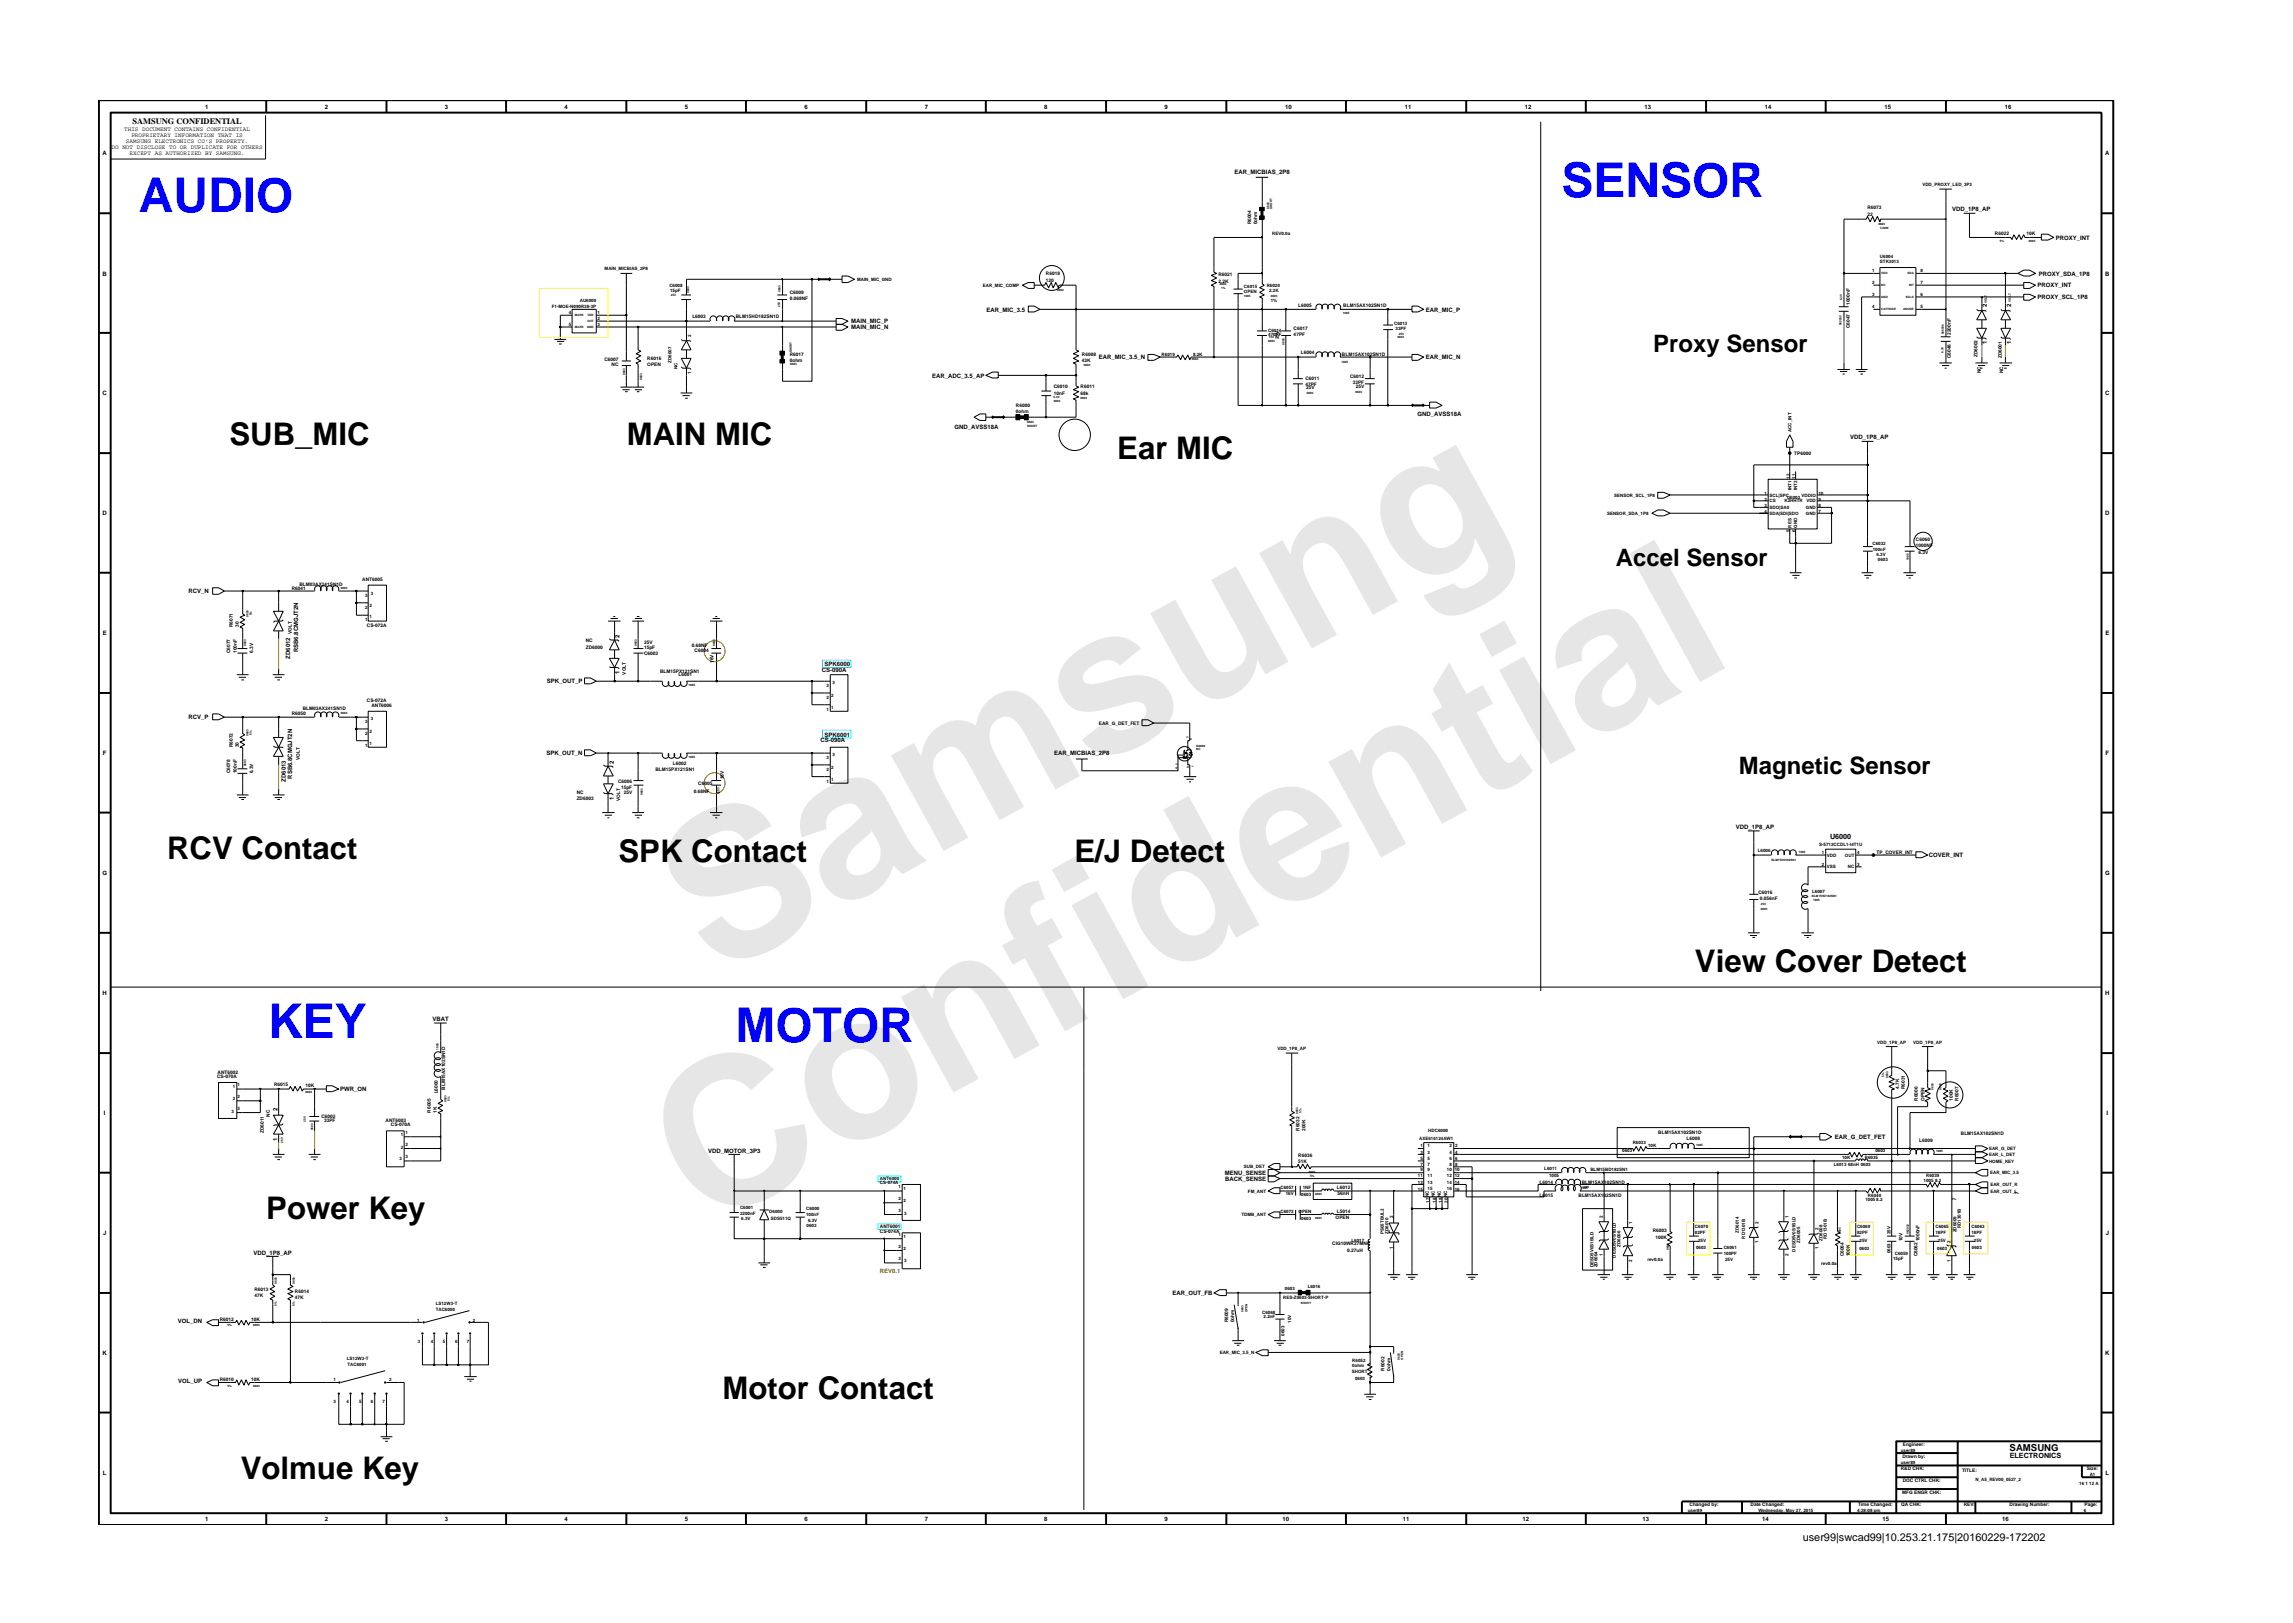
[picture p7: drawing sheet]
<svg xmlns="http://www.w3.org/2000/svg" width="297mm" height="210mm" viewBox="0 0 297 210" stroke-linecap="round" stroke-linejoin="round" font-family="sans-serif">
<defs><g id="words">
<g font-size="26.5" fill="#e6e6e6">
<text x="92.4" y="126.7" transform="rotate(-29 92.4 126.7)">Samsung</text>
<text x="91.1" y="159.4" transform="rotate(-29 91.1 159.4)">Confidential</text>
</g>
<g font-size="6.2" fill="#00f">
<text x="18" y="27.5">AUDIO</text>
<text x="202.3" y="25.5">SENSOR</text>
<text x="34.7" y="134.5">KEY</text>
<text x="95.3" y="135">MOTOR</text>
</g>
<g font-size="4">
<text x="29.7" y="57.6">SUB_MIC</text>
<text x="81.2" y="57.6">MAIN MIC</text>
<text x="144.7" y="59.4">Ear MIC</text>
<text x="21.6" y="111.2">RCV Contact</text>
<text x="80.1" y="111.7">SPK Contact</text>
<text x="139.2" y="111.7">E/J Detect</text>
<text x="219.6" y="125.9">View Cover Detect</text>
<text x="34.5" y="157.9">Power Key</text>
<text x="93.6" y="181.2">Motor Contact</text>
<text x="31.2" y="191.5">Volmue Key</text>
</g>
<g font-size="3.1">
<text x="214.2" y="45.7">Proxy Sensor</text>
<text x="209.3" y="73.3">Accel Sensor</text>
<text x="225.2" y="100.3">Magnetic Sensor</text>
</g>
<text font-size="1.4" x="233.5" y="199.7">user99|swcad99|10.253.21.175|20160229-172202</text>
<text font-size="1.2" x="260.3" y="187.9">SAMSUNG</text>
<text font-size="1.1" x="17.2" y="16.1">SAMSUNG CONFIDENTIAL</text>
<g font-size=".9">
<text x="237.1" y="108.7">U6000</text>
<text x="260.3" y="188.8">ELECTRONICS</text>
</g>
<g font-size=".8">
<text x="16.1" y="17">THIS DOCUMENT CONTAINS CONFIDENTIAL</text>
<text x="17" y="17.8">PROPRIETARY INFORMATION THAT IS</text>
<text x="26.6" y="14.1">1</text>
<text x="42.1" y="14.1">2</text>
<text x="57.6" y="14.1">3</text>
<text x="73.1" y="14.1">4</text>
<text x="88.7" y="14.1">5</text>
<text x="104.2" y="14.1">6</text>
<text x="119.8" y="14.1">7</text>
<text x="135.3" y="14.1">8</text>
<text x="150.9" y="14.1">9</text>
<text x="166.5" y="14.1">10</text>
<text x="182" y="14.1">11</text>
<text x="197.5" y="14.1">12</text>
<text x="213" y="14.1">13</text>
<text x="228.6" y="14.1">14</text>
<text x="244.1" y="14.1">15</text>
<text x="259.7" y="14.1">16</text>
<text x="13.3" y="20.1">A</text>
<text x="14.5" y="19.3">DO NOT DISCLOSE TO OR DUPLICATE FOR OTHERS</text>
<text x="16.3" y="18.5">SAMSUNG ELECTRONICS CO’S PROPERTY.</text>
<text x="16.8" y="20.1">EXCEPT AS AUTHORIZED BY SAMSUNG.</text>
<text x="159.9" y="22.5">EAR_MICBIAS_2P8</text>
<text x="272.7" y="20.1">A</text>
<text x="252.9" y="27.3">VDD_1P8_AP</text>
<text x="13.3" y="35.7">B</text>
<text x="264.1" y="35.7">PROXY_SDA_1P8</text>
<text x="266.3" y="31">PROXY_INT</text>
<text x="272.7" y="35.7">B</text>
<text x="110.3" y="41.9">MAIN_MIC_P</text>
<text x="127.8" y="40.4">EAR_MIC_3.5</text>
<text x="184.7" y="40.4">EAR_MIC_P</text>
<text x="257.4" y="39.8" transform="rotate(-90 257.4 39.8)">2</text>
<text x="260.5" y="39.8" transform="rotate(-90 260.5 39.8)">2</text>
<text x="263.9" y="37.2">PROXY_INT</text>
<text x="263.9" y="38.8">PROXY_SCL_1P8</text>
<text x="110.3" y="42.6">MAIN_MIC_N</text>
<text x="142.4" y="46.5">EAR_MIC_3.5_N</text>
<text x="184.7" y="46.5">EAR_MIC_N</text>
<text x="257.4" y="44.6" transform="rotate(-90 257.4 44.6)">1</text>
<text x="260.5" y="44.6" transform="rotate(-90 260.5 44.6)">1</text>
<text x="13.3" y="51.2">C</text>
<text x="120.8" y="48.9">EAR_ADC_3.5_AP</text>
<text x="183.6" y="53.9">GND_AVSS18A</text>
<text x="272.7" y="51.2">C</text>
<text x="123.6" y="55.5">GND_AVSS18A</text>
<text x="239.7" y="56.9">VDD_1P8_AP</text>
<text x="13.3" y="66.8">D</text>
<text x="272.7" y="66.8">D</text>
<text x="24.4" y="76.9">RCV_N</text>
<text x="13.3" y="82.3">E</text>
<text x="80.3" y="82.6" transform="rotate(-90 80.3 82.6)">2</text>
<text x="272.7" y="82.3">E</text>
<text x="37.6" y="85.3" transform="rotate(-90 37.6 85.3)">ZD6012</text>
<text x="38.6" y="84.5" transform="rotate(-90 38.6 84.5)">RSB6.8CMGJT2N</text>
<text x="70.8" y="88.5">SPK_OUT_P</text>
<text x="80.3" y="87.3" transform="rotate(-90 80.3 87.3)">1</text>
<text x="106.5" y="87">CS-090A</text>
<text x="106.8" y="86.3">SPK6000</text>
<text x="24.4" y="93.2">RCV_P</text>
<text x="106.8" y="95.5">SPK6001</text>
<text x="13.3" y="97.8">F</text>
<text x="37" y="101.3" transform="rotate(-90 37 101.3)">ZD6013</text>
<text x="37.8" y="100.9" transform="rotate(-90 37.8 100.9)">RSB6.8CMGJT2N</text>
<text x="70.8" y="97.8">SPK_OUT_N</text>
<text x="79.5" y="98.9" transform="rotate(-90 79.5 98.9)">2</text>
<text x="106.3" y="96.2">CS-090A</text>
<text x="136.6" y="97.8">EAR_MICBIAS_2P8</text>
<text x="272.8" y="97.8">F</text>
<text x="79.5" y="103.6" transform="rotate(-90 79.5 103.6)">1</text>
<text x="224.9" y="107.3">VDD_1P8_AP</text>
<text x="13.3" y="113.3">G</text>
<text x="249.9" y="111.1">COVER_INT</text>
<text x="272.7" y="113.3">G</text>
<text x="13.3" y="128.9">H</text>
<text x="272.7" y="128.9">H</text>
<text x="56" y="132.2">VBAT</text>
<text x="35.9" y="144" transform="rotate(-90 35.9 144)">2</text>
<text x="44.1" y="141.4">PWR_ON</text>
<text x="13.5" y="144.4">I</text>
<text x="35.9" y="147.9" transform="rotate(-90 35.9 147.9)">1</text>
<text x="91.7" y="149.3">VDD_MOTOR_3P3</text>
<text x="237.7" y="147.5">EAR_G_DET_FET</text>
<text x="272.9" y="144.4">I</text>
<text x="158.7" y="152.2">MENU_SENSE</text>
<text x="158.7" y="153">BACK_SENSE</text>
<text x="13.4" y="160">J</text>
<text x="272.8" y="160">J</text>
<text x="32.9" y="162.5">VDD_1P8_AP</text>
<text x="151.9" y="167.8">EAR_OUT_FB</text>
<text x="23" y="171.4">VOL_DN</text>
<text x="13.3" y="175.5">K</text>
<text x="23.1" y="179.2">VOL_UP</text>
<text x="272.7" y="175.5">K</text>
<text x="13.3" y="191.1">L</text>
<text x="272.8" y="191.1">L</text>
<text x="26.6" y="197.1">1</text>
<text x="42.1" y="197.1">2</text>
<text x="57.6" y="197.1">3</text>
<text x="73.1" y="197.1">4</text>
<text x="88.7" y="197.1">5</text>
<text x="104.2" y="197.1">6</text>
<text x="119.8" y="197.1">7</text>
<text x="135.3" y="197.1">8</text>
<text x="150.9" y="197.1">9</text>
<text x="166.1" y="197.1">10</text>
<text x="181.7" y="197.1">11</text>
<text x="197.2" y="197.1">12</text>
<text x="212.8" y="197.1">13</text>
<text x="228.3" y="197.1">14</text>
<text x="243.9" y="197.1">15</text>
<text x="259.4" y="197.1">16</text>
</g>
<text font-size=".8" fill="#f00" x="114" y="165">REV0.1</text>
<g font-size=".6">
<text x="162.1" y="29.1" transform="rotate(-90 162.1 29.1)">R6004</text>
<text x="162.8" y="29.1" transform="rotate(-90 162.8 29.1)">0ohm</text>
<text x="241.9" y="27.1">R6073</text>
<text x="241.9" y="28">22</text>
<text x="249" y="24.1">VDD_PROXY_LED_3P3</text>
<text x="78.3" y="35">MAIN_MICBIAS_2P8</text>
<text x="135.5" y="35.7">R6018</text>
<text x="157.8" y="35.8">R6021</text>
<text x="164.8" y="30.4">REV0.0a</text>
<text x="242.5" y="35.2">1</text>
<text x="243.5" y="34.1">STK3013</text>
<text x="243.5" y="33.5">U6004</text>
<text x="248.8" y="35.2">8</text>
<text x="258.4" y="30.5">R6022</text>
<text x="262.5" y="30.5">10K</text>
<text x="71.5" y="39.9">F1-MOE-N090R38-3P</text>
<text x="73.7" y="40.7">4</text>
<text x="75.1" y="39.1">AU6000</text>
<text x="77.4" y="40.7">1</text>
<text x="77.4" y="41.4">2</text>
<text x="86.7" y="37.2">C6008</text>
<text x="86.8" y="37.8">15pF</text>
<text x="89.7" y="41.2">L6003</text>
<text x="95.3" y="41.2">BLM15HD182SN1D</text>
<text x="102.3" y="38.9">0.068NF</text>
<text x="102.3" y="38.1">C6009</text>
<text x="111" y="36.4">MAIN_MIC_GND</text>
<text x="127.3" y="37.2">EAR_MIC_COMP</text>
<text x="135.5" y="36.5">120</text>
<text x="157.8" y="36.6">2.2K</text>
<text x="161.1" y="38">OPEN</text>
<text x="161.1" y="37.4">C6015</text>
<text x="164.1" y="37.2">R6020</text>
<text x="164.4" y="37.8">2.2K</text>
<text x="164.6" y="39.1">1%</text>
<text x="168.2" y="39.7">L6005</text>
<text x="174" y="39.7">BLM15AX102SN1D</text>
<text x="239.6" y="39.5" transform="rotate(-90 239.6 39.5)">1000nF</text>
<text x="242.5" y="36.8">2</text>
<text x="242.5" y="38.3">3</text>
<text x="242.5" y="39.9">4</text>
<text x="248.8" y="36.8">7</text>
<text x="248.8" y="39.9">5</text>
<text x="248.8" y="38.3">6</text>
<text x="73.7" y="42.2">5</text>
<text x="77.4" y="42.2">3</text>
<text x="78.3" y="46.7">C6007</text>
<text x="79.2" y="47.5">NC</text>
<text x="83.8" y="46.7">R6016</text>
<text x="83.8" y="47.4">OPEN</text>
<text x="87" y="47" transform="rotate(-90 87 47)">ZD6007</text>
<text x="87.7" y="47.9" transform="rotate(-90 87.7 47.9)">NC</text>
<text x="89.5" y="43.6" transform="rotate(-90 89.5 43.6)">2</text>
<text x="102.3" y="46.8">0ohm</text>
<text x="102.3" y="46.1">R6017</text>
<text x="140.2" y="46.1">R6008</text>
<text x="140.2" y="46.8">43K</text>
<text x="150.5" y="46.1">R6019</text>
<text x="154.5" y="46.1">8.2K</text>
<text x="164.3" y="43">C6014</text>
<text x="164.3" y="43.5">470PF</text>
<text x="165.7" y="44" transform="rotate(-90 165.7 44)">25V</text>
<text x="167.6" y="43.5">47PF</text>
<text x="167.6" y="42.8">C6017</text>
<text x="168.5" y="45.9">L6004</text>
<text x="173.8" y="46.1">BLM15AX102SN1D</text>
<text x="180.6" y="42.1">C6013</text>
<text x="180.8" y="42.8">33PF</text>
<text x="239.6" y="42.5" transform="rotate(-90 239.6 42.5)">C6047</text>
<text x="252.7" y="46.4" transform="rotate(-90 252.7 46.4)">C6046</text>
<text x="252.7" y="43.4" transform="rotate(-90 252.7 43.4)">2200nF</text>
<text x="256.2" y="46.3" transform="rotate(-90 256.2 46.3)">ZD6002</text>
<text x="259.3" y="46.4" transform="rotate(-90 259.3 46.4)">ZD6001</text>
<text x="89.5" y="48.5" transform="rotate(-90 89.5 48.5)">1</text>
<text x="131.6" y="53.5">0ohm</text>
<text x="131.6" y="52.8">R6000</text>
<text x="136.5" y="51.2">10nF</text>
<text x="136.5" y="50.3">C6010</text>
<text x="140" y="51.2">68k</text>
<text x="140" y="50.3">R6011</text>
<text x="169.1" y="49.2">C6011</text>
<text x="169.1" y="50">47PF</text>
<text x="169.2" y="50.4">25V</text>
<text x="174.9" y="49">C6012</text>
<text x="175.2" y="49.7">33PF</text>
<text x="175.6" y="50.3">25V</text>
<text x="256.6" y="48.4" transform="rotate(-90 256.6 48.4)">NC</text>
<text x="259.5" y="48.4" transform="rotate(-90 259.5 48.4)">NC</text>
<text x="232.1" y="56" transform="rotate(-90 232.1 56)">ACC_INT</text>
<text x="232.4" y="58.9">TP6000</text>
<text x="209.1" y="64.3">SENSOR_SCL_1P8</text>
<text x="228.6" y="64.1">1</text>
<text x="228.6" y="65.7">3</text>
<text x="228.6" y="64.9">2</text>
<text x="229.2" y="64.3">SCL|SPC</text>
<text x="229.2" y="65.9">SDO|SA0</text>
<text x="229.2" y="65.1">CS</text>
<text x="231.2" y="65.1">K2HHTR</text>
<text x="231.5" y="64.7">U6003</text>
<text x="231.8" y="62" transform="rotate(-90 231.8 62)">12</text>
<text x="232.1" y="63.5" transform="rotate(-90 232.1 63.5)">INT1</text>
<text x="232.6" y="62" transform="rotate(-90 232.6 62)">11</text>
<text x="232.8" y="63.5" transform="rotate(-90 232.8 63.5)">INT2</text>
<text x="233.4" y="64.3">VDDIO</text>
<text x="233.9" y="65.9">GND</text>
<text x="234" y="65.1">VDD</text>
<text x="235.6" y="65.7">8</text>
<text x="235.6" y="64.9">9</text>
<text x="235.6" y="64.1">10</text>
<text x="208.2" y="66.7">SENSOR_SDA_1P8</text>
<text x="228.6" y="66.5">4</text>
<text x="229.2" y="66.7">SDA|SDI|SDO</text>
<text x="231.8" y="68.9" transform="rotate(-90 231.8 68.9)">5</text>
<text x="232.1" y="68.4" transform="rotate(-90 232.1 68.4)">RES</text>
<text x="232.6" y="68.9" transform="rotate(-90 232.6 68.9)">6</text>
<text x="232.8" y="68.4" transform="rotate(-90 232.8 68.4)">GND</text>
<text x="233.9" y="66.7">GND</text>
<text x="235.6" y="66.5">7</text>
<text x="242.6" y="70.6">C6032</text>
<text x="242.6" y="71.3">100nF</text>
<text x="248.2" y="70">C6060</text>
<text x="248.2" y="70.8">1000NF</text>
<text x="248.5" y="71.7">6.3V</text>
<text x="37.8" y="76.4">R6041</text>
<text x="38.8" y="75.9">BLM03AX241SN1D</text>
<text x="46.9" y="75.2">ANT6005</text>
<text x="47.3" y="77.3">3</text>
<text x="48" y="77.1">3</text>
<text x="243.1" y="72.1">6.3V</text>
<text x="243.3" y="72.7">0603</text>
<text x="30.2" y="81.2" transform="rotate(-90 30.2 81.2)">R6071</text>
<text x="30.9" y="81.2" transform="rotate(-90 30.9 81.2)">30</text>
<text x="37.8" y="82.2" transform="rotate(-90 37.8 82.2)">VOLT</text>
<text x="47.3" y="80.5">1</text>
<text x="47.3" y="78.9">2</text>
<text x="47.5" y="81.3">CS-072A</text>
<text x="47.9" y="80.1">1</text>
<text x="47.9" y="78.6">2</text>
<text x="75.9" y="83.2">NC</text>
<text x="83.4" y="83.5">25V</text>
<text x="89.6" y="83.8">0.68NF</text>
<text x="29.8" y="84.6" transform="rotate(-90 29.8 84.6)">C6077</text>
<text x="30.7" y="84.6" transform="rotate(-90 30.7 84.6)">100nF</text>
<text x="32.8" y="84.6" transform="rotate(-90 32.8 84.6)">6.3V</text>
<text x="75.9" y="84">ZD6000</text>
<text x="81.1" y="87.4" transform="rotate(-90 81.1 87.4)">VOLT</text>
<text x="83.4" y="84.8">C6003</text>
<text x="83.4" y="84">15pF</text>
<text x="85.5" y="87.1">BLM15PX121SN1</text>
<text x="87.9" y="87.6">L6001</text>
<text x="90" y="84.5">C6004</text>
<text x="92.4" y="85.9" transform="rotate(-90 92.4 85.9)">16V</text>
<text x="107.1" y="89">3</text>
<text x="107.8" y="88.7">3</text>
<text x="37.8" y="92.7">R6050</text>
<text x="39.2" y="91.9">BLM03AX241SN1D</text>
<text x="47.3" y="95.2">2</text>
<text x="47.3" y="93.7">3</text>
<text x="47.5" y="91">CS-072A</text>
<text x="47.9" y="94.9">2</text>
<text x="48" y="93.3">3</text>
<text x="48.1" y="91.6">ANT6006</text>
<text x="107.1" y="92.1">1</text>
<text x="107.1" y="90.5">2</text>
<text x="107.7" y="91.8">1</text>
<text x="107.7" y="90.3">2</text>
<text x="142.4" y="93.9">EAR_G_DET_FET</text>
<text x="29.8" y="100.2" transform="rotate(-90 29.8 100.2)">C6078</text>
<text x="30.2" y="96.8" transform="rotate(-90 30.2 96.8)">R6072</text>
<text x="30.7" y="100.2" transform="rotate(-90 30.7 100.2)">100nF</text>
<text x="30.9" y="96.8" transform="rotate(-90 30.9 96.8)">30</text>
<text x="32.8" y="100.2" transform="rotate(-90 32.8 100.2)">6.3V</text>
<text x="38.8" y="98.5" transform="rotate(-90 38.8 98.5)">VOLT</text>
<text x="47.3" y="96.8">1</text>
<text x="47.9" y="96.5">1</text>
<text x="80.1" y="101.5">C6006</text>
<text x="84.9" y="99.9">BLM15PX121SN1</text>
<text x="87.2" y="99.1">L6002</text>
<text x="90.5" y="101.7">C6005</text>
<text x="93.8" y="101" transform="rotate(-90 93.8 101)">16V</text>
<text x="107.1" y="101.5">1</text>
<text x="107.1" y="99.9">2</text>
<text x="107.1" y="98.3">3</text>
<text x="107.7" y="101.1">1</text>
<text x="107.7" y="99.6">2</text>
<text x="107.8" y="98">3</text>
<text x="74.7" y="103.6">ZD6003</text>
<text x="74.7" y="102.8">NC</text>
<text x="80.3" y="103.7" transform="rotate(-90 80.3 103.7)">VOLT</text>
<text x="80.5" y="102.2">15pF</text>
<text x="80.8" y="102.8">25V</text>
<text x="89.9" y="102.7">0.68NF</text>
<text x="227.7" y="110.4">L6006</text>
<text x="235.6" y="109.6">S-5712CCDL1-I4T1U</text>
<text x="236" y="110.6">1</text>
<text x="236" y="112.1">2</text>
<text x="236.7" y="112.5">VSS</text>
<text x="236.7" y="111">VDD</text>
<text x="239" y="111">OUT</text>
<text x="239.4" y="112.5">NC</text>
<text x="240.6" y="112.1">3</text>
<text x="240.6" y="110.6">4</text>
<text x="243.1" y="110.6">TP_COVER_INT</text>
<text x="227.8" y="115.8">C6016</text>
<text x="228" y="116.6">0.056nF</text>
<text x="234.7" y="115.6">L6007</text>
<text x="165.5" y="136">VDD_1P8_AP</text>
<text x="243.2" y="135.2">VDD_1P8_AP</text>
<text x="247.8" y="135.2">VDD_1P8_AP</text>
<text x="28.1" y="139.6">CS-070A</text>
<text x="28.2" y="139.1">ANT6002</text>
<text x="30.2" y="141">1</text>
<text x="30.2" y="142.5">2</text>
<text x="30.8" y="140.7">1</text>
<text x="30.8" y="142.3">2</text>
<text x="30.8" y="143.8">3</text>
<text x="35.5" y="140.7">R6015</text>
<text x="39.6" y="140.8">10K</text>
<text x="56.7" y="141.7" transform="rotate(-90 56.7 141.7)">L6000</text>
<text x="57.7" y="141.2" transform="rotate(-90 57.7 141.2)">BLM15AX102SN1D</text>
<text x="246" y="141.1" transform="rotate(-90 246 141.1)">4.7K</text>
<text x="246.8" y="141.1" transform="rotate(-90 246.8 141.1)">R6031</text>
<text x="248.4" y="142.6" transform="rotate(-90 248.4 142.6)">R6006</text>
<text x="249.3" y="142.6" transform="rotate(-90 249.3 142.6)">OPEN</text>
<text x="253" y="142.6" transform="rotate(-90 253 142.6)">100K</text>
<text x="253.7" y="142.6" transform="rotate(-90 253.7 142.6)">R6007</text>
<text x="30" y="144.1">3</text>
<text x="34.2" y="146.8" transform="rotate(-90 34.2 146.8)">ZD6011</text>
<text x="34.9" y="144.7" transform="rotate(-90 34.9 144.7)">NC</text>
<text x="41.6" y="144.8">C6002</text>
<text x="42" y="145.3">33PF</text>
<text x="49.9" y="145.3">ANT6003</text>
<text x="50.6" y="145.9">CS-070A</text>
<text x="51.9" y="147.2">1</text>
<text x="51.9" y="148.8">2</text>
<text x="52.5" y="146.9">1</text>
<text x="52.5" y="148.5">2</text>
<text x="52.5" y="150">3</text>
<text x="55.8" y="144.1" transform="rotate(-90 55.8 144.1)">R6005</text>
<text x="56.6" y="144.1" transform="rotate(-90 56.6 144.1)">1K</text>
<text x="168.2" y="149.9">R6036</text>
<text x="168.3" y="146.5" transform="rotate(-90 168.3 146.5)">R6032</text>
<text x="169.1" y="146.5" transform="rotate(-90 169.1 146.5)">200K</text>
<text x="183.8" y="147.7">AXE616124AW1</text>
<text x="184" y="149.5">3</text>
<text x="184" y="148.6">1</text>
<text x="184.9" y="149.5">3</text>
<text x="184.9" y="148.6">1</text>
<text x="185" y="146.7">HDC6000</text>
<text x="187.7" y="148.6">2</text>
<text x="187.7" y="149.5">4</text>
<text x="188.5" y="148.6">2</text>
<text x="188.5" y="149.5">4</text>
<text x="210.1" y="149.2">0603</text>
<text x="211.5" y="148.2">R6033</text>
<text x="213.5" y="148.6">10K</text>
<text x="214.8" y="146.9">BLM15AX102SN1D</text>
<text x="218.5" y="147.7">L6008</text>
<text x="242.9" y="149.2">0603</text>
<text x="248.6" y="147.9">L6009</text>
<text x="254" y="147.1">BLM15AX102SN1D</text>
<text x="257.7" y="149">EAR_G_DET</text>
<text x="257.7" y="149.8">EAR_L_DET</text>
<text x="51.8" y="150.3">3</text>
<text x="114" y="153.4">CS-074A</text>
<text x="114" y="152.9">ANT6000</text>
<text x="116.4" y="153.9">1</text>
<text x="116.4" y="155.5">2</text>
<text x="117.1" y="154.2">1</text>
<text x="117.1" y="155.7">2</text>
<text x="161.1" y="151.4">SUB_DET</text>
<text x="161.7" y="154.5">FM_ANT</text>
<text x="165.9" y="154">C6057</text>
<text x="166.5" y="154.8">16V</text>
<text x="168.2" y="150.7">51K</text>
<text x="168.6" y="154.9">0603</text>
<text x="168.8" y="154">1NF</text>
<text x="173.2" y="154">L6012</text>
<text x="173.3" y="154.8">56nH</text>
<text x="183.7" y="154.3">15</text>
<text x="183.7" y="153.4">13</text>
<text x="183.7" y="152.5">11</text>
<text x="184" y="151.8">9</text>
<text x="184" y="150.2">5</text>
<text x="184" y="151">7</text>
<text x="184.9" y="151.8">9</text>
<text x="184.9" y="150.2">5</text>
<text x="184.9" y="151">7</text>
<text x="184.9" y="152.5">11</text>
<text x="184.9" y="153.4">13</text>
<text x="184.9" y="154.1">15</text>
<text x="185.1" y="155.1" transform="rotate(-90 185.1 155.1)">NC</text>
<text x="185.2" y="155.8" transform="rotate(-90 185.2 155.8)">17</text>
<text x="185.9" y="155.1" transform="rotate(-90 185.9 155.1)">NC</text>
<text x="186" y="155.8" transform="rotate(-90 186 155.8)">18</text>
<text x="186.6" y="155.1" transform="rotate(-90 186.6 155.1)">NC</text>
<text x="186.8" y="155.8" transform="rotate(-90 186.8 155.8)">19</text>
<text x="187.4" y="154.1">16</text>
<text x="187.4" y="152.5">12</text>
<text x="187.4" y="153.4">14</text>
<text x="187.4" y="151.8">10</text>
<text x="187.5" y="155.1" transform="rotate(-90 187.5 155.1)">NC</text>
<text x="187.6" y="155.8" transform="rotate(-90 187.6 155.8)">20</text>
<text x="187.7" y="150.2">6</text>
<text x="187.7" y="151">8</text>
<text x="188.4" y="154.3">16</text>
<text x="188.4" y="152.5">12</text>
<text x="188.4" y="151.8">10</text>
<text x="188.4" y="153.4">14</text>
<text x="188.5" y="150.2">6</text>
<text x="188.5" y="151">8</text>
<text x="199.4" y="153.3">L6014</text>
<text x="199.4" y="155">L6015</text>
<text x="200.1" y="151.5">L6011</text>
<text x="200.7" y="152.5">1005</text>
<text x="204.5" y="155">BLM15AX102SN1D</text>
<text x="204.9" y="153.3">BLM15AX102SN1D</text>
<text x="206" y="151.7">BLM15BD182SN1</text>
<text x="237.6" y="151">L6013</text>
<text x="238.6" y="150.1">10K</text>
<text x="239.4" y="151">68nH 0603</text>
<text x="241.6" y="150.2">R6035</text>
<text x="241.6" y="155.6">1005</text>
<text x="242" y="155.1">R6040</text>
<text x="243.1" y="155.6">8.2</text>
<text x="249.2" y="153.1">1005</text>
<text x="249.5" y="152.5">R6039</text>
<text x="250.7" y="153.1">8.2</text>
<text x="257.7" y="150.6">HOME_KEY</text>
<text x="257.8" y="152.1">EAR_MIC_3.5</text>
<text x="257.8" y="153.7">EAR_OUT_R</text>
<text x="257.8" y="154.5">EAR_OUT_L</text>
<text x="95.9" y="156.6">C6001</text>
<text x="95.9" y="157.3">2200nF</text>
<text x="96" y="158">6.3V</text>
<text x="99.7" y="157.2">D6000</text>
<text x="99.9" y="158">SDS511Q</text>
<text x="104.4" y="157.6">100nF</text>
<text x="104.4" y="156.7">C6000</text>
<text x="104.5" y="158.9">0603</text>
<text x="104.7" y="158.3">6.3V</text>
<text x="114" y="159.7">CS-074A</text>
<text x="114" y="159.1">ANT6001</text>
<text x="116.4" y="160.1">1</text>
<text x="116.4" y="161.7">2</text>
<text x="116.4" y="157">3</text>
<text x="117.1" y="160.4">1</text>
<text x="117.1" y="162">2</text>
<text x="117.1" y="157.3">3</text>
<text x="160.8" y="157.6">TDMB_ANT</text>
<text x="165.9" y="157.2">C6072</text>
<text x="168.2" y="157.2">OPEN</text>
<text x="168.6" y="158">0603</text>
<text x="172.6" y="161.3">CIG10WR27MNC</text>
<text x="173" y="157.9">OPEN</text>
<text x="173.2" y="157.2">L5014</text>
<text x="175.1" y="160.9">L6017</text>
<text x="179.3" y="159.9" transform="rotate(-90 179.3 159.9)">PS05TBUL2</text>
<text x="179.9" y="159.8" transform="rotate(-90 179.9 159.8)">ZD6010</text>
<text x="180.5" y="161.8" transform="rotate(-90 180.5 161.8)">1</text>
<text x="180.5" y="157.8" transform="rotate(-90 180.5 157.8)">2</text>
<text x="207.6" y="157.8" transform="rotate(-90 207.6 157.8)">2</text>
<text x="209.9" y="161.5" transform="rotate(-90 209.9 161.5)">ZD6006</text>
<text x="211.4" y="158.6" transform="rotate(-90 211.4 158.6)">1</text>
<text x="214.1" y="159.6">R6003</text>
<text x="214.4" y="160.5">100K</text>
<text x="219.6" y="159.9">82PF</text>
<text x="219.6" y="159.1">C6070</text>
<text x="219.7" y="161.8">0603</text>
<text x="220" y="160.9">25V</text>
<text x="223.3" y="161.8">C6061</text>
<text x="225.2" y="159.7" transform="rotate(-90 225.2 159.7)">ZD6014</text>
<text x="226.1" y="160.5" transform="rotate(-90 226.1 160.5)">RD1301B</text>
<text x="227.8" y="161.1" transform="rotate(-90 227.8 161.1)">1</text>
<text x="227.8" y="158.6" transform="rotate(-90 227.8 158.6)">2</text>
<text x="231.7" y="157.8" transform="rotate(-90 231.7 157.8)">1</text>
<text x="233.2" y="161" transform="rotate(-90 233.2 161)">ZD6005</text>
<text x="235.6" y="161.8" transform="rotate(-90 235.6 161.8)">1</text>
<text x="235.6" y="159.4" transform="rotate(-90 235.6 159.4)">2</text>
<text x="236.1" y="160.8" transform="rotate(-90 236.1 160.8)">ZD6008</text>
<text x="236.7" y="160.5" transform="rotate(-90 236.7 160.5)">RD1301B</text>
<text x="240.6" y="159.9">82PF</text>
<text x="240.6" y="159.1">C6069</text>
<text x="240.9" y="162">0603</text>
<text x="240.9" y="160.9">25V</text>
<text x="244.9" y="159.9" transform="rotate(-90 244.9 159.9)">25V</text>
<text x="246.4" y="160.8" transform="rotate(-90 246.4 160.8)">10V</text>
<text x="248.6" y="160.8" transform="rotate(-90 248.6 160.8)">1000nF</text>
<text x="250.7" y="159.1">C6065</text>
<text x="250.7" y="159.9">18PF</text>
<text x="251" y="162">0603</text>
<text x="251" y="160.9">25V</text>
<text x="252.7" y="161" transform="rotate(-90 252.7 161)">2</text>
<text x="253.4" y="159.7" transform="rotate(-90 253.4 159.7)">ZD6009</text>
<text x="254" y="159.1" transform="rotate(-90 254 159.1)">RD1301B</text>
<text x="255.4" y="159.9">18PF</text>
<text x="255.4" y="159.1">C6063</text>
<text x="255.4" y="161.8">0603</text>
<text x="255.7" y="160.9">25V</text>
<text x="33" y="167.2">R6013</text>
<text x="38.2" y="167.5">R6014</text>
<text x="116.4" y="163.2">3</text>
<text x="117.1" y="163.5">3</text>
<text x="166.5" y="167.1">0603</text>
<text x="169.4" y="166.9">L6016</text>
<text x="174.5" y="162.2">0.27uH</text>
<text x="206.4" y="164.2" transform="rotate(-90 206.4 164.2)">DESD5V0S1BLD</text>
<text x="207" y="164.2" transform="rotate(-90 207 164.2)">ZD6004</text>
<text x="207.6" y="162.7" transform="rotate(-90 207.6 162.7)">1</text>
<text x="209.3" y="162.9" transform="rotate(-90 209.3 162.9)">DESD5V0S1BLD</text>
<text x="211.4" y="163.4" transform="rotate(-90 211.4 163.4)">2</text>
<text x="213.4" y="163.4">rev0.0a</text>
<text x="223.3" y="162.6">100PF</text>
<text x="223.5" y="163.4">25V</text>
<text x="231.7" y="162.7" transform="rotate(-90 231.7 162.7)">2</text>
<text x="232.6" y="162.2" transform="rotate(-90 232.6 162.2)">DESD5V0S1BLD</text>
<text x="235.9" y="163.8">rev0.0a</text>
<text x="238.9" y="162.8" transform="rotate(-90 238.9 162.8)">C6064</text>
<text x="239.6" y="162.8" transform="rotate(-90 239.6 162.8)">100K</text>
<text x="244.9" y="162.4" transform="rotate(-90 244.9 162.4)">0603</text>
<text x="245.2" y="163.2">15pF</text>
<text x="245.5" y="162.6">C6059</text>
<text x="248.4" y="162.8" transform="rotate(-90 248.4 162.8)">C6062</text>
<text x="252.7" y="163.4" transform="rotate(-90 252.7 163.4)">1</text>
<text x="28.5" y="171.1">R6012</text>
<text x="32.5" y="171.1">10K</text>
<text x="33" y="168">47K</text>
<text x="38.2" y="168.3">47K</text>
<text x="54.1" y="171.2">1</text>
<text x="56.4" y="169.8">TAC6000</text>
<text x="56.4" y="169">LS12W3-T</text>
<text x="61.2" y="171.2">2</text>
<text x="159.1" y="171.3" transform="rotate(-90 159.1 171.3)">R6009</text>
<text x="159.9" y="171.3" transform="rotate(-90 159.9 171.3)">0ohm</text>
<text x="163.5" y="170.2">C6068</text>
<text x="163.7" y="170.7">2.2nF</text>
<text x="166.2" y="168.3">RES-Z0603-SHORT-P</text>
<text x="166.4" y="173" transform="rotate(-90 166.4 173)">0603</text>
<text x="167.2" y="171.3" transform="rotate(-90 167.2 171.3)">10V</text>
<text x="28.5" y="178.9">R6010</text>
<text x="32.5" y="178.9">10K</text>
<text x="43.2" y="178.9">1</text>
<text x="44.9" y="176.2">LS12W3-T</text>
<text x="45" y="177">TAC6001</text>
<text x="50.4" y="178.9">2</text>
<text x="54.1" y="174">3</text>
<text x="55.8" y="174">4</text>
<text x="57.3" y="174">5</text>
<text x="59" y="174">6</text>
<text x="60.5" y="174">7</text>
<text x="158" y="175.4">EAR_MIC_3.5_N</text>
<text x="175.1" y="177.9">SHORT</text>
<text x="175.2" y="177.2">0ohm</text>
<text x="175.2" y="176.4">R6052</text>
<text x="175.5" y="178.8">0603</text>
<text x="179.4" y="177.6" transform="rotate(-90 179.4 177.6)">R6002</text>
<text x="180.1" y="177.6" transform="rotate(-90 180.1 177.6)">0ohm</text>
<text x="43.2" y="181.7">3</text>
<text x="44.9" y="181.7">4</text>
<text x="46.5" y="181.7">5</text>
<text x="48" y="181.7">6</text>
<text x="49.6" y="181.7">7</text>
<text x="246.2" y="190.4">R&amp;D CHK:</text>
<text x="246.2" y="189.6">user89</text>
<text x="246.2" y="188.1">user89</text>
<text x="246.4" y="188.9">Drawn by:</text>
<text x="246.5" y="187.4">Engineer:</text>
<text x="254.2" y="190.7">TITLE:</text>
<text x="255.9" y="191.8">N_A5_REV00_0527_2</text>
<text x="270.3" y="190.4">Size:</text>
<text x="270.7" y="191.2">A1</text>
<text x="218.6" y="195.9">user89</text>
<text x="218.9" y="195.1">Changed by:</text>
<text x="226.8" y="195.1">Date Changed:</text>
<text x="227.8" y="195.9">Wednesday, May 27, 2015</text>
<text x="240.6" y="195.9">4:28:08 pm</text>
<text x="240.7" y="195.1">Time Changed:</text>
<text x="246.3" y="195.1">QA CHK:</text>
<text x="246.4" y="193.5">MFG ENGR CHK:</text>
<text x="246.5" y="192">DOC CTRL CHK:</text>
<text x="254.4" y="195.1">REV:</text>
<text x="260.3" y="195.1">Drawing Number:</text>
<text x="269.4" y="192.4">16 1 12 A</text>
<text x="269.9" y="195.9">6</text>
<text x="270" y="195.1">Page:</text>
</g>
<g font-size=".4">
<text x="164.4" y="27" transform="rotate(-90 164.4 27)">0603</text>
<text x="164.8" y="27" transform="rotate(-90 164.8 27)">SHORT</text>
<text x="243.4" y="29.2">0603</text>
<text x="243.5" y="29.7">1/20W</text>
<text x="243.7" y="35.6">VDD</text>
<text x="247.1" y="35.6">SDA</text>
<text x="259.1" y="31.4">5%</text>
<text x="262.8" y="31.4">0603</text>
<text x="74.5" y="41">MARK</text>
<text x="76.1" y="41">VDD</text>
<text x="76.1" y="41.7">OUT</text>
<text x="86.9" y="38.3">25V</text>
<text x="89.3" y="38" transform="rotate(-90 89.3 38)">0603</text>
<text x="101.1" y="39.8" transform="rotate(-90 101.1 39.8)">25V</text>
<text x="101.1" y="37.8" transform="rotate(-90 101.1 37.8)">0603</text>
<text x="136.9" y="37.7">0603</text>
<text x="158" y="36.9">0603</text>
<text x="158.2" y="37.5">1%</text>
<text x="161.1" y="38.4">1005</text>
<text x="164.6" y="38.5">0603</text>
<text x="173.9" y="40.7">1005</text>
<text x="238.6" y="38.9" transform="rotate(-90 238.6 38.9)">6.3V</text>
<text x="243.7" y="37.1">NC</text>
<text x="243.7" y="38.6">GND</text>
<text x="243.7" y="40.2">CATHODE</text>
<text x="246.5" y="40.2">ANODE</text>
<text x="246.9" y="38.6">SCLK</text>
<text x="247.3" y="37.1">INT</text>
<text x="257.4" y="39.3" transform="rotate(-90 257.4 39.3)">VOLT</text>
<text x="260.5" y="39.1" transform="rotate(-90 260.5 39.1)">VOLT</text>
<text x="74.5" y="42.5">MAKR</text>
<text x="76" y="42.5">GND</text>
<text x="102.4" y="47.3">0603</text>
<text x="102.6" y="45.7" transform="rotate(-90 102.6 45.7)">SHORT</text>
<text x="140.4" y="47.4">0603</text>
<text x="154.4" y="46.7">0603</text>
<text x="164.3" y="44.3">0603</text>
<text x="164.4" y="43.8">16V</text>
<text x="166.4" y="44.7" transform="rotate(-90 166.4 44.7)">0603</text>
<text x="173.8" y="47">1005</text>
<text x="181" y="43.8">0603</text>
<text x="181.2" y="43.4">25V</text>
<text x="238.6" y="42.1" transform="rotate(-90 238.6 42.1)">062032</text>
<text x="251.8" y="45.7" transform="rotate(-90 251.8 45.7)">6.3V</text>
<text x="251.8" y="43.3" transform="rotate(-90 251.8 43.3)">066036</text>
<text x="81" y="48.6" transform="rotate(-90 81 48.6)">0603</text>
<text x="83.2" y="49.2" transform="rotate(-90 83.2 49.2)">0603</text>
<text x="136.5" y="51.6">6.3V</text>
<text x="136.5" y="52.1">0603</text>
<text x="140" y="51.7">0603</text>
<text x="169.3" y="51">0603</text>
<text x="175.6" y="50.9">0603</text>
<text x="133" y="54.8">0603</text>
<text x="133" y="55.3">SHORT</text>
<text x="44.1" y="76.3">0603</text>
<text x="247.3" y="72.6" transform="rotate(-90 247.3 72.6)">1005</text>
<text x="31.9" y="83.7" transform="rotate(-90 31.9 83.7)">0603</text>
<text x="32.2" y="79.9" transform="rotate(-90 32.2 79.9)">0603</text>
<text x="32.6" y="79.7" transform="rotate(-90 32.6 79.7)">5%</text>
<text x="82.5" y="83.7" transform="rotate(-90 82.5 83.7)">0603</text>
<text x="92.7" y="83.7" transform="rotate(-90 92.7 83.7)">0603</text>
<text x="89.2" y="88.8">1005</text>
<text x="32.2" y="95.4" transform="rotate(-90 32.2 95.4)">0603</text>
<text x="32.6" y="95.2" transform="rotate(-90 32.6 95.2)">5%</text>
<text x="44.1" y="92.5">0603</text>
<text x="154" y="95.7" transform="rotate(-90 154 95.7)">3</text>
<text x="154.4" y="95.9" transform="rotate(-90 154.4 95.9)">D</text>
<text x="31.9" y="99.3" transform="rotate(-90 31.9 99.3)">0603</text>
<text x="89.2" y="98.2">1005</text>
<text x="152.6" y="99.6" transform="rotate(-90 152.6 99.6)">G 2</text>
<text x="154" y="99.4" transform="rotate(-90 154 99.4)">S</text>
<text x="154.6" y="99.3" transform="rotate(-90 154.6 99.3)">1</text>
<text x="155" y="97.1">NC</text>
<text x="155" y="96.7">Q6000</text>
<text x="83.3" y="103" transform="rotate(-90 83.3 103)">0603</text>
<text x="93.2" y="102.9" transform="rotate(-90 93.2 102.9)">0603</text>
<text x="229.5" y="111.5">BLM15HD102SN1</text>
<text x="233" y="110.5">1005</text>
<text x="228.1" y="117.9">0603</text>
<text x="228.1" y="117.3">25V</text>
<text x="234.7" y="116.2">BLM15HD102SN1</text>
<text x="234.9" y="116.8">1005</text>
<text x="56.8" y="136" transform="rotate(-90 56.8 136)">1005</text>
<text x="39.6" y="141.5">0603</text>
<text x="57.9" y="142.8" transform="rotate(-90 57.9 142.8)">0603</text>
<text x="58.3" y="142.6" transform="rotate(-90 58.3 142.6)">5%</text>
<text x="244.1" y="139.5" transform="rotate(-90 244.1 139.5)">5%</text>
<text x="244.6" y="139.6" transform="rotate(-90 244.6 139.6)">0603</text>
<text x="250.5" y="141.2" transform="rotate(-90 250.5 141.2)">0603</text>
<text x="251.5" y="141.2" transform="rotate(-90 251.5 141.2)">0603</text>
<text x="36.7" y="148" transform="rotate(-90 36.7 148)">25V</text>
<text x="39.6" y="145.3" transform="rotate(-90 39.6 145.3)">25V</text>
<text x="40.6" y="146.4" transform="rotate(-90 40.6 146.4)">0603</text>
<text x="168.2" y="144.3" transform="rotate(-90 168.2 144.3)">0603</text>
<text x="168.6" y="144.1" transform="rotate(-90 168.6 144.1)">5%</text>
<text x="219.7" y="148.5">1005</text>
<text x="250.8" y="149.2">1005</text>
<text x="169.5" y="151.9">0603</text>
<text x="169.7" y="152.4">5%</text>
<text x="170.4" y="154.8">0603</text>
<text x="204.8" y="154">1005</text>
<text x="252.8" y="155.5">5%</text>
<text x="261" y="154.7">5%</text>
<text x="170.4" y="158">0603</text>
<text x="216.2" y="161.9" transform="rotate(-90 216.2 161.9)">0603</text>
<text x="238.5" y="159.9" transform="rotate(-90 238.5 159.9)">0603</text>
<text x="247.3" y="159.9" transform="rotate(-90 247.3 159.9)">062032</text>
<text x="35.8" y="166.3" transform="rotate(-90 35.8 166.3)">0603</text>
<text x="38.2" y="166.3" transform="rotate(-90 38.2 166.3)">0603</text>
<text x="29.5" y="171.7">5%</text>
<text x="32.8" y="171.7">0603</text>
<text x="35.8" y="169.2" transform="rotate(-90 35.8 169.2)">5%</text>
<text x="38.2" y="169.2" transform="rotate(-90 38.2 169.2)">5%</text>
<text x="161.1" y="170" transform="rotate(-90 161.1 170)">0603</text>
<text x="161.6" y="170" transform="rotate(-90 161.6 170)">OPEN</text>
<text x="168.5" y="168.9">SHORT</text>
<text x="29.5" y="179.7">5%</text>
<text x="32.8" y="179.7">0603</text>
<text x="181.3" y="176.1" transform="rotate(-90 181.3 176.1)">0603</text>
<text x="181.8" y="176.1" transform="rotate(-90 181.8 176.1)">OPEN</text>
</g>
</g></defs>
<g fill="none" stroke="#000" stroke-width=".13">
<path d="M34.4 14.9v5.7h-20.1M199.6 15.8v112.6M80.4 35.4h1.5M81.1 35.4v11.4M88.3 38.2h1.2M88.3 38.8h1.2M88.9 38.8v5.3M100.7 38.2h1.3M100.7 38.8h1.3M101.3 36.1h.1v.2h-.1zM101.4 36.2v2M101.4 38.8v2.8"/>
<path d="M105.1 36.1h.2v.2h-.2zM105.2 36.2v13.2h-3.8v-2.4M106 36.2h-17.1v2M107.6 36.2h1.5M109.1 35.8h.7l.9 .4-.9 .4h-.7zM132.4 36.9l.8-.3h.8v.8h-.8zM133.2 39.7h.8l.7 .4-.7 .3h-.8zM134 36.9h1.3l.2-.3 .3 .7 .4-.7 .2 .7 .4-.7 .3 .7 .1-.4h2.2v8.4l.3 .2-.6 .3 .6 .3-.6 .3 .6 .4-.6 .2 .3 .2v2.8l.3 .2-.6 .3 .6 .2-.6 .4 .6 .3-.6 .3 .3 .1v2.2h-6.2M139.3 40h.2v.2h-.2zM159.8 37.5h1.2M159.8 38h1.2M160.4 38v14.5h22.5"/>
<path d="M162.7 23h1.6M163.2 28h.6v.4h-.6zM163.2 26.9h.6v.4h-.6zM163.4 27.3h.2v.7h-.2zM163.4 40h.1v.2h-.1zM163.4 35.3h.1v.2h-.1zM163.4 30.7h.1v.1h-.1zM163.5 30.8h-6.2v4.4l.3 .2-.7 .3 .7 .3-.7 .4 .7 .2-.7 .3 .4 .2v9.2M163.5 28.4v8.4l.3 .1-.6 .4 .6 .2-.6 .4 .6 .3-.6 .3 .3 .1v4.3M163.5 23v3.9M163.5 35.4h-3.1v2.1M166.5 40h.2v.2h-.2z"/>
<path d="M179.7 40h.2v.2h-.2zM182.9 39.7h.8l.7 .4-.7 .3h-.8zM238.2 39.7h1.3M238.8 35.3h.2v.2h-.2zM238.9 35.4h4.6M242.7 36.9h.8M243.5 34.7h4.7v6.1h-4.7zM243.5 38.5h-2.3v9.4M248.2 36.9h14M248.2 35.4h13.2M248.2 38.5h14M251.2 24.5h1.6"/>
<path d="M252 40h.1v.2h-.1zM252 28.3h.1v.2h-.1zM252.1 28.4h-8.5l-.1 .3-.3-.6-.3 .6-.3-.6-.3 .6-.4-.6-.1 .3h-2.9v11.3M252.1 24.5v19.1M254.4 27.6h1.5M255.1 27.6v3.2h5.4l.1 .2 .3-.6 .3 .6 .4-.6 .2 .6 .4-.6 .1 .4h2.1M256.7 38.5h.1v.1h-.1zM256.7 38.5v1.7l.6 1.2h-1.2l.6-1.2M259.7 35.3h.2v.2h-.2zM259.8 35.4v4.8M261.4 35.4l.8-.4h.7l.8 .4-.8 .4h-.7zM262.2 38.1h.7l.8 .4-.8 .4h-.7z"/>
<path d="M262.2 36.6h.7l.8 .3-.8 .5h-.7zM264.4 30.3h.9l.8 .5-.8 .3h-.9zM71.8 44h1.5M72.2 44.2h.9M72.4 44.6h.4M72.5 42.3h.2v.1h-.2zM72.6 42.4h1.5M74.1 40.1h3.1v3h-3.1zM74.1 40.8h-1.5v3.2M77.2 42.4h31.1M77.2 40.8h3.9M77.2 41.6h14.8"/>
<path d="M80.4 50.2h3M80.5 46.8h1.2M80.5 47.4h1.2M80.6 50.5h1M81 50.7h.3M81.1 40.8h.1v.1h-.1zM81.1 47.4v2.8M82.2 50.5h1M82.5 50.7h.3M82.6 42.3h.1v.1h-.1zM82.7 42.4v2.9l.3 .2-.6 .3 .6 .3-.6 .3 .6 .4-.6 .2 .3 .2v3M88.2 50.9h1.5"/>
<path d="M88.3 47.5l.1 .2h1l.1 .2M88.3 44l.1 .1h1l.1 .1M88.3 46.4h1.2l-.6 1.3zM88.4 51.3h1M88.8 51.6h.3M88.8 41.5h.2v.2h-.2zM88.9 45.3v1.1M88.9 47.7v3.2M88.9 44.1l.6 1.2h-1.2zM92 41.6a.42 .42 0 0 1 .4-.7 .42 .42 0 0 1 .4 .7M92.9 41.6a.42 .42 0 0 1 .4-.7 .42 .42 0 0 1 .3 .7M93.6 41.6a.42 .42 0 0 1 .4-.7 .42 .42 0 0 1 .3 .7"/>
<path d="M94.4 41.6a.42 .42 0 0 1 .4-.7 .42 .42 0 0 1 .3 .7h13.2M101 46.6h.6v.4h-.6zM101 45.5h.6v.5h-.6zM101.2 46h.3v.6h-.3zM101.3 42.3h.1v.1h-.1zM101.3 41.5h.1v.2h-.1zM101.4 42.4v3.1M108.3 41.3h.8l.7 .3-.7 .4h-.8zM108.3 42h.8l.7 .4-.7 .4h-.8zM126.2 54l.7-.4h.8v.9h-.8zM127.7 48.6l.9-.4h.7v.8h-.7zM127.7 54h.9"/>
<path d="M129.3 48.6h10.1M130.1 54h1.5M131.6 53.7h.5v.7h-.5zM132.1 53.9h.6v.3h-.6zM132.7 53.7h.5v.7h-.5zM134.7 40.1h35.8M134.9 51.3h1.3M134.9 50.7h1.3M135.4 54h.2v.1h-.2zM135.4 48.5h.2v.2h-.2zM135.5 48.6v2.1M135.5 51.3v2.7"/>
<path d="M139.3 48.5h.2v.2h-.2zM148.7 45.9h.8l.8 .4-.8 .4h-.8zM150.3 46.3h2.1l.2-.3 .3 .6 .3-.6 .3 .6 .4-.6 .2 .6 .2-.3h16.2M157.2 46.2h.1v.1h-.1zM162.8 43.5h1.3M162.8 42.9h1.3M163.4 52.4h.1v.2h-.1zM163.5 43.5v9M166 43.5h1.2M166 42.9h1.2M166.5 52.4h.2v.2h-.2zM166.6 40.1v2.8"/>
<path d="M166.6 43.5v9M167.5 49.7h1.3M167.5 49.1h1.3M168.1 52.4h.2v.2h-.2zM168.1 46.2h.2v.1h-.2zM168.2 46.3v2.8M168.2 49.7v2.8M170.5 46.2a.42 .42 0 0 1 .4-.6 .42 .42 0 0 1 .3 .7M170.5 40a.42 .42 0 0 1 .4-.6 .42 .42 0 0 1 .3 .7M171.3 46.2a.42 .42 0 0 1 .4-.6 .42 .42 0 0 1 .3 .7M171.3 40a.42 .42 0 0 1 .4-.6 .42 .42 0 0 1 .3 .7M172 46.2a.42 .42 0 0 1 .4-.6 .42 .42 0 0 1 .4 .6"/>
<path d="M172 40a.42 .42 0 0 1 .4-.6 .42 .42 0 0 1 .4 .6M172.9 46.2a.42 .42 0 0 1 .4-.6 .42 .42 0 0 1 .3 .7h9.3M172.9 40a.42 .42 0 0 1 .4-.6 .42 .42 0 0 1 .3 .7h9.3M176.8 49.7h1.3M176.8 49.1h1.3M177.4 52.4h.2v.2h-.2zM177.4 46.2h.2v.1h-.2zM177.5 46.3v2.8M177.5 49.7v2.8M179.2 42.1h1.3M179.2 42.7h1.3M179.7 52.4h.2v.2h-.2z"/>
<path d="M179.8 40.1v2M179.8 42.7v9.8M182.9 45.9h.8l.7 .4-.7 .4h-.8zM184.4 52.5h.8M185.2 52.1h.8l.8 .4-.8 .4h-.8zM231.8 58.6h.1v.2h-.1zM231.8 56.3l.5 .9v.7h-.9v-.7zM231.8 57.9v4.2M238 47.9h1.6M238.2 40.3h1.3M238.4 48.1h.9M238.7 48.5h.3"/>
<path d="M238.9 40.3v1.3M238.9 47v.9M240.4 47.9h1.5M240.7 48.1h1M241 48.5h.3M241.2 57.2h1.5M241.9 57.2v13.6M242.7 40.1h.8M248.2 40.1h3.9M251.2 47h1.6M251.4 44.2h1.3M251.4 43.6h1.3"/>
<path d="M251.6 47.4h.9M251.9 47.7h.3M252.1 44.2v2.8M255.9 47h1.6M256.1 43.6l.1 .2h1l.1 .2M256.1 40.1l.1 .1h1l.1 .1M256.1 42.5h1.2l-.6 1.3zM256.2 47.4h1M256.6 47.7h.2M256.7 41.4v1.1M256.7 43.8v.9M256.7 46.3v.7"/>
<path d="M259 47h1.6M259.2 43.6l.2 .2h.9l.2 .2M259.2 40.1l.2 .1h.9l.2 .1M259.2 42.5h1.3l-.7 1.3zM259.4 47.4h.9M259.6 47.7h.4M259.8 40.2l.7 1.2h-1.3zM259.8 41.4v1.1M259.8 43.8v.9M259.8 46.3v.7M27.5 76.1h.8l.8 .5-.8 .4h-.8zM29.1 76.6h11.7"/>
<path d="M31.4 76.5h.1v.2h-.1zM31.4 76.6v2.9l.3 .2-.6 .3 .6 .3-.6 .3 .6 .3-.6 .3 .3 .2v2.6M35.4 79.2h1.3l-.6 1.3zM36 76.5h.2v.2h-.2zM36.1 76.6v2.6M40.8 76.5a.42 .42 0 0 1 .4-.6 .42 .42 0 0 1 .3 .7M41.6 76.5a.42 .42 0 0 1 .4-.6 .42 .42 0 0 1 .3 .7M42.3 76.5a.42 .42 0 0 1 .4-.6 .42 .42 0 0 1 .3 .7M43.1 76.5a.42 .42 0 0 1 .4-.6 .42 .42 0 0 1 .3 .6M43.9 76.6h3.8M46.1 78h.2v.2h-.2zM46.1 76.5h.2v.2h-.2z"/>
<path d="M46.2 76.6v3.1h1.5M46.2 78.1h1.5M47.7 75.8h2.4v4.7h-2.4zM79.4 79.9h.3M82.5 79.9h.3M92.7 79.9h.2M214 66.5l.7-.4h.8l.9 .4-.9 .3h-.8zM214.7 63.8h.8l.9 .3-.9 .4h-.8zM216.4 64.1h12.7M216.4 66.5h11.6M227.1 64.8h.2v.2h-.2zM227.2 64.9v.8h1.9"/>
<path d="M227.2 64.9h1.9M229.1 66.5h-1.1h1.1M229.1 62.1h6.3v6.4h-6.3zM231.8 74.2h1.6M232.2 74.5h.9M232.4 74.9h.4M232.5 70.3h.2v.2h-.2zM232.6 61.1v1M232.6 68.5v5.7M235.4 65.7h1.9v4.7h-5.5v-1.9M235.4 64.9h12v5.9M235.4 64.1h6.5"/>
<path d="M235.4 66.5h1.9M237.2 66.4h.1v.2h-.1zM241.2 74.2h1.5M241.3 70.8h1.3M241.3 71.4h1.3M241.5 74.5h.9M241.8 74.9h.3M241.8 64.8h.2v.2h-.2zM241.8 64h.2v.2h-.2zM241.8 60.1h.2v.2h-.2zM241.9 71.4v2.8M241.9 60.2h-14.7v4.7"/>
<path d="M246.6 74.2h1.6M246.7 70.8h1.3M246.7 71.4h1.3M246.9 74.5h.9M247.3 74.9h.2M247.4 71.4v2.8M27.5 92.5h.8l.8 .4-.8 .3h-.8zM29.1 92.9h11.7M30.7 87.4h1.5M30.8 84.6h1.2M30.8 84h1.2M30.8 99.6h1.2"/>
<path d="M30.9 87.7h1M31.3 88.1h.3M31.4 92.8h.1v.2h-.1zM31.4 92.9v2.1l.3 .2-.6 .3 .6 .4-.6 .2 .6 .4-.6 .3 .3 .1v2.7M31.4 84.6v2.8M35.3 87.4h1.6M35.4 96.6l.2 .2h.9l.2 .1M35.4 95.5h1.3l-.6 1.3zM35.6 87.7h.9M35.9 88.1h.4M36 92.8h.2v.2h-.2zM36.1 81.7v1"/>
<path d="M36.1 86.6v.8M36.1 92.9v2.6M36.1 98v1.1M36.1 96.8l.6 1.2h-1.3zM36.1 80.5l.6 1.2h-1.3zM36.7 80.3l-.2 .2h-.9l-.2 .1M40.8 92.9a.42 .42 0 0 1 .4-.7 .42 .42 0 0 1 .3 .7M41.6 92.9a.42 .42 0 0 1 .4-.7 .42 .42 0 0 1 .3 .7M42.3 92.9a.42 .42 0 0 1 .4-.7 .42 .42 0 0 1 .3 .7M43.1 92.9a.42 .42 0 0 1 .4-.7 .42 .42 0 0 1 .3 .7M43.9 92.9h3.8M46.1 94.3h.2v.2h-.2z"/>
<path d="M46.1 92.8h.2v.2h-.2zM46.2 92.9v3.1h1.5M46.2 94.4h1.5M47.7 92.1h2.4v4.7h-2.4zM75.7 97.1h.8l.7 .5-.7 .3h-.8zM75.7 87.8h.8l.7 .5-.7 .3h-.8zM77.2 97.6h1.6v1.7l.6 1.2h-1.2l.6-1.2M77.2 88.3h8.6M78.2 99.1l.1 .2h1l.1 .1M78.8 97.5h.1v.1h-.1zM78.8 80.5h1.6M78.8 97.6h7"/>
<path d="M78.9 86.4l.2 .1h.9l.2 .1M78.9 82.7l.2 .2h.9l.2 .2M78.9 85.3h1.3l-.6 1.2zM79.1 80.1h.9M79.5 88.2h.2v.1h-.2zM79.6 80.5v2.4M79.6 84.2v1.1M79.6 86.5v1.8M79.6 82.9l.6 1.3h-1.3zM81.9 80.5h1.5M82.1 84.6h1.2M82.1 84h1.2"/>
<path d="M82.2 80.1h1M82.6 97.5h.1v.1h-.1zM82.6 88.2h.1v.1h-.1zM82.7 80.5v3.5M82.7 84.6v3.7M82.7 97.6v3.5M86.6 97.6a.42 .42 0 0 1-.4 .6 .42 .42 0 0 1-.3-.6M86.6 88.3a.42 .42 0 0 1-.4 .6 .42 .42 0 0 1-.3-.6M87.3 97.6a.42 .42 0 0 1-.3 .6 .42 .42 0 0 1-.4-.6M87.3 88.3a.42 .42 0 0 1-.3 .6 .42 .42 0 0 1-.4-.6M87.4 97.6a.42 .42 0 0 0 .3 .6 .42 .42 0 0 0 .4-.6M87.4 88.3a.42 .42 0 0 0 .3 .6 .42 .42 0 0 0 .4-.6"/>
<path d="M92 80.5h1.6M92.1 84.6h1.3M92.1 84h1.3M92.3 80.1h.9M92.7 97.5h.2v.1h-.2zM92.7 88.2h.2v.1h-.2zM92.8 80.5v3.5M92.8 84.6v3.7M92.8 97.6v3.5M105.1 99h.2v.2h-.2zM105.1 97.5h.2v.1h-.2zM105.1 89.7h.2v.2h-.2z"/>
<path d="M105.1 88.2h.2v.1h-.2zM105.2 99.1v1.5h2.4M105.2 88.3v3h2.4M105.2 89.8h2.4M105.2 99.1h2.4M105.2 97.6v1.5M107.6 97.6h-18.7a.42 .42 0 0 1-.3 .6 .42 .42 0 0 1-.4-.6M107.6 87.4h2.2v4.7h-2.2zM107.6 88.3h-18.7a.42 .42 0 0 1-.3 .6 .42 .42 0 0 1-.4-.6M107.6 96.8h2.2v4.7h-2.2zM139.4 98.3h1.5M147.9 93.2h.8l.8 .5-.8 .3h-.8z"/>
<path d="M149.5 93.7h4.6v2.3h-.2v1.2h-.3M152.6 98.2h.7M153.3 98l.1 .2 .3-.2v.2h-.3h-.1zM153.4 98v.2h.2M153.4 97.2v.6h-.8v2.1h-12.4v-1.6M153.4 97.6l.3-.2v.2zM153.4 97.1v.3M153.4 97.5v.1M153.4 97.7v.2M153.6 97.8h.3M153.7 97.6h.2v1.5h.2v1.5M153.9 97.1h.4v.4"/>
<path d="M154 97.5h.5M154.3 97.5l.2 .3h-.5zM154.3 97.8v.4h-.6M30.7 103h1.5M30.8 100.2h1.2M30.9 103.3h1M31.3 103.6h.3M31.4 100.2v2.8M35.3 103h1.6M35.6 103.3h.9M35.9 103.6h.4M36.1 102.2v.8"/>
<path d="M78 105.3h1.6M78.2 102.6l.1 .2h1l.1 .2M78.2 101.5h1.2l-.6 1.3zM78.3 105.6h1M78.7 105.9h.2M78.8 100.5v1M78.8 102.8v2.5M81.9 105.3h1.5M82.1 101.1h1.2M82.1 101.7h1.2M82.2 105.6h1M82.5 105.9h.3"/>
<path d="M82.7 101.7v3.6M92 105.3h1.6M92.1 101.1h1.3M92.1 101.7h1.3M92.3 105.6h.9M92.7 105.9h.2M92.8 101.7v3.6M153.4 100.6h1.6M153.7 101h.9M154 101.3h.3M226.4 107.6h1.6M226.6 116.5h1.2"/>
<path d="M226.6 115.9h1.2M227.1 110.7h.2v.2h-.2zM227.2 107.6v8.3M227.2 116.5v4.3M227.2 110.8h2.3M229.5 110.7a.42 .42 0 0 1 .4-.6 .42 .42 0 0 1 .4 .6M230.4 110.7a.42 .42 0 0 1 .4-.6 .42 .42 0 0 1 .3 .7M231.1 110.7a.42 .42 0 0 1 .4-.6 .42 .42 0 0 1 .3 .7M231.9 110.7a.42 .42 0 0 1 .4-.6 .42 .42 0 0 1 .3 .7h3.9M234.2 117.7v3.1M234.2 116.2a.51 .51 0 0 0-.7 0 .51 .51 0 0 0 0 .7 .51 .51 0 0 0 .7 0M234.2 114.6a.51 .51 0 0 0-.7 0 .51 .51 0 0 0 0 .7 .51 .51 0 0 0 .7 .1"/>
<path d="M234.2 116.9a.51 .51 0 0 0-.7 0 .51 .51 0 0 0 0 .7 .51 .51 0 0 0 .7 .1M234.2 115.4a.51 .51 0 0 0-.7 0 .51 .51 0 0 0 0 .7 .51 .51 0 0 0 .7 .1M236.5 110h3.9v3.1h-3.9zM236.5 112.3h-2.3v2.4M240.4 112.3h.8M240.4 110.8h7.8M242.7 110.7h.1v.2h-.1zM248.2 110.3h.7l.8 .5-.8 .3h-.7zM14.3 127.9h257.9M56.2 132.5h1.7M57.1 139.5v2.9l.2 .2-.5 .3 .5 .3-.5 .3 .5 .4-.5 .2 .3 .2v6.1h-4.7M57.1 132.5v3.9"/>
<path d="M57.1 137.9a.51 .51 0 0 0-.7 0 .51 .51 0 0 0 0 .7 .51 .51 0 0 0 .7 .1M57.1 136.4a.51 .51 0 0 0-.7 0 .51 .51 0 0 0 0 .7 .51 .51 0 0 0 .7 .1M57.1 138.7a.51 .51 0 0 0-.7 0 .51 .51 0 0 0 0 .7 .51 .51 0 0 0 .7 0M57.1 137.2a.51 .51 0 0 0-.7 0 .51 .51 0 0 0 0 .7 .51 .51 0 0 0 .7 0M140.4 127.9v67.7M166.6 136.4h1.6M167.3 136.4v7.6l.4 .1-.6 .4 .6 .3-.6 .3 .6 .3-.6 .3 .2 .1v5.4M226.4 120.8h1.6M226.7 121.2h.9M227 121.4h.4M233.4 120.8h1.6M233.7 121.2h.9"/>
<path d="M234 121.4h.3M244.3 135.6h1.5M245.1 135.6v3.7l-.4 .2 .7 .3-.7 .4 .7 .2-.7 .3 .7 .4-.3 .1v18.9M248.9 135.6h1.6M249.6 138.6h.2v.2h-.2zM249.7 138.7h2.4v2.2l-.4 .2 .6 .2-.6 .4 .6 .3-.6 .3 .6 .3-.2 .2v1.3h-4.7v4.7M249.7 135.6v5.3l.3 .2-.6 .2 .6 .4-.6 .3 .6 .3-.6 .3 .3 .2v.6h-3.9v6.1M28.3 140.2h2.4v4.7h-2.4zM30.7 141.1h6.8l.1-.4 .4 .6 .2-.6 .4 .6 .3-.6 .2 .6 .2-.2h3M30.7 142.6h3M33.6 142.5h.2v.2h-.2zM33.6 141h.2v.1h-.2z"/>
<path d="M33.7 141.1v3h-3M35.3 149.5h1.6M35.4 144.5h1.3l-.6 1.2zM35.6 149.9h.9M35.9 150.2h.4M36 141h.2v.1h-.2zM36.1 141.1v3.4M36.1 146.9v1.1M36.1 148.8v.7M36.1 145.7l.6 1.2h-1.3zM36.7 145.6l-.2 .1h-.9l-.2 .1M40 149.5h1.5"/>
<path d="M40.1 144.6h1.2M40.1 145.2h1.2M40.2 149.9h1M40.6 150.2h.3M40.7 141h.1v.1h-.1zM40.8 141.1v3.5M40.8 145.2v1.3M40.8 148.8v.7M42.3 140.7h.7l.9 .4-.9 .3h-.7zM50.1 146.5h2.3v4.7h-2.3zM52.4 148.8h4.7M52.4 147.3h4.7"/>
<path d="M57 148.7h.1v.2h-.1zM57 147.2h.1v.1h-.1zM94.3 149.5h1.6M94.5 157.7h1.2M94.5 157.1h1.2M95 154.2h.2v.1h-.2zM95.1 157.7v2.8h21.8M95.1 154.3h21.8M95.1 149.5v7.6M98.4 156.7h1.2M98.9 154.2h.2v.1h-.2zM99 154.3v2.4"/>
<path d="M99 158v5.6M99 156.7l.6 1.3h-1.2zM103.1 157.7h1.2M103.1 157.1h1.2M103.6 154.2h.1v.1h-.1zM103.7 154.3v2.8M103.7 157.7v2.8M114.5 155.7h.1v.2h-.1zM114.5 154.2l.1 .1zM114.6 155.8v1.5h2.3M114.6 155.8h2.3M114.6 154.3v1.5"/>
<path d="M116.9 159.7h2.3v4.7h-2.3zM116.9 153.4h2.3v4.7h-2.3zM164.3 151.2l.7-.5h.8v.8h-.8zM164.3 154.3l.7-.4h.8v.7h-.8zM164.3 151.5h.7l.8 .4-.8 .4h-.7zM164.3 157.3l.7-.3h.8v.8h-.8zM164.3 152.3h.7l.8 .4-.8 .4h-.7zM165.8 151.9h18.6M165.8 151.2h1.5M165.8 152.7h18.6M165.8 154.3h2M165.8 157.3h2"/>
<path d="M167.3 151.2h.7l.2-.4 .2 .6 .4-.6 .3 .6 .3-.6 .3 .6 .2-.2h14.5M167.3 151.1h.1v.1h-.1zM167.8 153.6v1.3M167.8 156.7v1.3M168.4 157.3h2.8l.2-.1 .2 .1M168.4 154.3h2.8M168.4 153.6v1.3M168.4 156.7v1.3M170.1 153.3h5v2.1h-5zM171.6 154.3l-.1-.2-.1-.1-.1 .1-.1 .2M171.6 157.3l.2-.1 .2 .1 .2-.1 .1 .1M171.7 154.3v-.2l.1-.1 .1 .1 .1 .2"/>
<path d="M172.3 154.3v-.2l-.1-.1-.2 .1v.2M172.4 157.3l.2-.1 .1 .1M172.7 154.3v-.2l-.1-.1-.1 .1-.1 .2M172.8 154.3h11.6M172.8 157.3h4.7M177.4 157.3h.2v.1h-.2zM177.4 154.2h.2v.1h-.2zM177.5 154.3v6.2M179.9 159.4v.3h1.3v.3M179.9 158.4h1.3l-.7 1.3zM180.5 154.2l.1 .1zM180.5 154.3v4.1"/>
<path d="M180.5 159.7l.7 1.2h-1.3zM182.8 156.5h.2v.2h-.2zM182.9 156.6h3.9M183.7 148.8h.7M183.7 149.5h.7M183.7 150.4h.7M184.4 148h3.9v7.1h-3.9zM184.4 153.4h-1.5v11.7M185.2 156.5h.1v.2h-.1zM185.2 155.1v1.5M186 156.5h.1v.2h-.1zM186 155.1v1.5"/>
<path d="M186.7 156.5h.2v.2h-.2zM186.8 155.1v1.5M187.6 155.1v1.5h-.8M188.3 149.5h51.2l.1-.2 .3 .6 .3-.6 .4 .6 .2-.6 .4 .6 .1-.4h6.1M188.3 148.8h23.2l.1 .3 .3-.6 .4 .6 .2-.6 .4 .6 .3-.6 .2 .3h3M188.3 153.4h1.6v1.7h10.1v-.8h1.5M188.3 151.9h14M188.3 151.2h2.4v13.9M188.3 150.4h52.1M188.3 152.7h2.4M190.6 152.6h.2v.2h-.2zM201.5 153.4h-2.3v.9h-10.9"/>
<path d="M201.6 154.3a.51 .51 0 0 1 0-.7 .51 .51 0 0 1 .7 0 .51 .51 0 0 1 0 .7M201.6 153.4a.42 .42 0 0 1 .4-.6 .42 .42 0 0 1 .3 .6M202.3 154.3a.51 .51 0 0 1 .4-.8 .51 .51 0 0 1 .5 .8M202.4 151.9a.42 .42 0 0 1 .3-.7 .42 .42 0 0 1 .4 .7M202.4 153.4a.42 .42 0 0 1 .3-.6 .42 .42 0 0 1 .4 .6M203.2 154.3a.51 .51 0 0 1 0-.7 .51 .51 0 0 1 .7 0 .51 .51 0 0 1 0 .7M203.2 153.4a.42 .42 0 0 1 .4-.6 .42 .42 0 0 1 .3 .6M203.8 151.9a.42 .42 0 0 0-.3-.7 .42 .42 0 0 0-.4 .7M203.9 154.3a.51 .51 0 0 1 .1-.7 .51 .51 0 0 1 .7 0 .51 .51 0 0 1 0 .7M204 153.4a.42 .42 0 0 1 .4-.6 .42 .42 0 0 1 .3 .6h44.8l.2 .4 .3-.6 .3 .6 .3-.6 .4 .6 .2-.6 .2 .2h4.5M204.6 151.9a.42 .42 0 0 0-.4-.7 .42 .42 0 0 0-.3 .7M204.7 154.3h37.1l.1 .2 .4-.5 .3 .5 .3-.5 .3 .5 .3-.5 .1 .3h12.3"/>
<path d="M205 156.6h3.9v7.9h-3.9zM205.4 151.9a.42 .42 0 0 0-.4-.7 .42 .42 0 0 0-.3 .7M205.4 151.9h50.5M207.1 158.3h1.3l-.6 1.2zM207.7 151.8h.1v.2h-.1zM207.8 151.9v6.4M207.8 159.5v1.1M208.4 159.4l-.2 .1h-.9l-.2 .2M209.5 146.1h17.1v3.9h-17.1zM210.3 159h1.2l-.7 1.3zM210.8 153.4h.1v.1h-.1zM210.8 153.4v5.6"/>
<path d="M216.3 153.4h.1v.1h-.1zM216.4 153.4v6.1l.2 .2-.6 .3 .6 .3-.6 .3 .6 .3-.6 .3 .4 .2v3.7M216.4 148.8a.42 .42 0 0 1 .4-.7 .42 .42 0 0 1 .3 .7M217.2 148.8a.42 .42 0 0 1 .4-.7 .42 .42 0 0 1 .3 .7M217.9 148.8a.42 .42 0 0 1 .4-.7 .42 .42 0 0 1 .3 .7M218.7 148.8a.42 .42 0 0 1 .4-.7 .42 .42 0 0 1 .3 .7h36.5M219.3 153.4h.2v.1h-.2zM219.4 153.4v6.7M222.4 151.8h.2v.2h-.2zM222.5 151.9v9.8M227.1 148.7h.2v.2h-.2zM227.2 159l.6 1.3h-1.2z"/>
<path d="M227.8 158.9l-.2 .1h-.9l-.1 .2M230.4 158.3h1.3l-.6 1.2zM231 154.2h.2v.1h-.2zM231.1 154.3v4M231.1 159.5v1.1M231.7 159.4l-.2 .1h-.9l-.2 .2M231.8 147.3h-4.6v11.7M233.4 147.3h2.3M234.9 150.3h.2v.2h-.2zM235 150.4v9.5M235 159.9l.6 1.2h-1.3zM235.6 159.7l-.2 .2h-.9l-.2 .1"/>
<path d="M235.7 146.8h.8l.8 .5-.8 .4h-.8zM238 154.3v5.2l.4 .2-.6 .3 .6 .3-.6 .3 .6 .3-.6 .3 .2 .2v3.7M238 154.2l.1 .1zM240.3 154.2h.2v.1h-.2zM240.4 154.3v5.8M240.7 150.4v-.2l-.1-.1-.2 .1v.2M240.8 150.4l.1-.2 .1-.1 .1 .1v.2M241.5 150.4l-.1-.2-.1-.1-.1 .1v.2M241.6 150.4v-.2l.2-.1 .1 .1v.2M241.9 150.4h14M245 150.3h.1v.2h-.1zM245.7 149.5h.2v.1h-.2z"/>
<path d="M247.3 150.3h.1v.2h-.1zM247.3 148.7h.1v.2h-.1zM247.4 150.4v9.7M247.5 149.5a.42 .42 0 0 1 .4-.6 .42 .42 0 0 1 .3 .7M248.2 149.5a.42 .42 0 0 1 .4-.6 .42 .42 0 0 1 .3 .7M249 149.5a.42 .42 0 0 1 .4-.6 .42 .42 0 0 1 .3 .7M249.8 149.5a.42 .42 0 0 1 .4-.6 .42 .42 0 0 1 .3 .7l5.4-.1M250.4 154.2h.2v.1h-.2zM250.5 154.3v5.8M252.8 149.5h.1v.1h-.1zM252.8 149.5v11.9M255 153.4h.2v.1h-.2z"/>
<path d="M255.1 153.4v6.7M255.9 153.4l.8-.3h.8v.8h-.8zM255.9 151.9l.8-.4h.8v.8h-.8zM255.9 154.3l.8-.4h.8v.7h-.8zM255.9 149.2h.8l.8 .3-.8 .5h-.8zM255.9 148.4h.8l.8 .4-.8 .4h-.8zM255.9 150h.8l.8 .4-.8 .3h-.8zM26.8 171.3l.7-.3h.8v.7h-.8zM26.8 179.1l.7-.3h.8v.7h-.8zM28.3 171.3h2.2l.2-.2 .2 .5 .4-.5 .3 .5 .3-.5 .3 .5 .2-.3h22.3M28.3 179.1h2.2l.2-.3 .2 .6 .4-.6 .3 .6 .3-.6 .3 .6 .2-.3h11.5M34.5 162.8h1.6"/>
<path d="M35.2 171.2h.2v.2h-.2zM35.2 165h.2v.2h-.2zM35.3 165.1h2.3v1.4l.4 .2-.7 .3 .7 .3-.7 .3 .7 .3-.7 .4 .3 .1v10.7M35.3 162.8v3.7l.3 .2-.6 .3 .6 .3-.6 .3 .6 .3-.6 .4 .3 .1v2.9M37.5 179h.2v.2h-.2zM49.9 177.6l-5.8 1.5M50.1 179.1h2.3v5.4h-7M54.7 172.9v3.9h1.5M56.2 176.7h.1v.2h-.1zM56.2 172.9v3.9M57.8 176.7h.1v.2h-.1zM57.9 172.9v3.9"/>
<path d="M59.3 176.7h.2v.2h-.2zM59.4 172.9v3.9M60.1 178.3h1.7M60.5 178.7h.9M60.8 176.7h.2v.2h-.2zM60.8 178.9h.3M60.8 169.8l-5.7 1.5M60.9 171.3h2.4v5.5h-7.1M60.9 172.9v5.4M98.2 163.6h1.6M98.5 163.9h.9M98.8 164.2h.4"/>
<path d="M98.9 160.4h.2v.2h-.2zM103.6 160.4h.1v.2h-.1zM114.5 161.9h.1v.2h-.1zM114.5 160.4h.1v.2h-.1zM114.6 162v1.6h2.3M114.6 162h2.3M114.6 160.5v1.5M157.3 167.5l.7-.4h.9v.7h-.9zM158.9 167.5h9.3M159.6 173.7h1.5M159.9 174h.9M159.9 169l.5 3.2"/>
<path d="M160.2 174.3h.4M160.3 167.4h.2v.1h-.2zM160.4 167.5v1.7M160.4 172v1.7M162.7 175.2l.8-.3h.8v.7h-.8zM164.3 175.2h13.2M165 173.7h1.6M165.2 170.3h1.2M165.2 170.9h1.2M165.4 174h.9M165.6 174.3h.4M165.7 167.4h.2v.1h-.2z"/>
<path d="M165.8 167.5v2.8M165.8 170.9v2.8M168.2 167.2h.4v.6h-.4zM168.6 167.3h.6v.3h-.6zM169.2 167.2h.5v.6h-.5zM169.7 167.5h7.8M177.4 179h.2v.2h-.2zM177.4 175.1h.2v.2h-.2zM177.4 174.4h.2v.1h-.2zM177.4 167.4h.2v.1h-.2zM177.5 160.6h-.2l-.1 .1 .1 .1 .2 .1M177.5 161.3l-.2 .1-.1 .1 .1 .1h.2"/>
<path d="M177.5 160.9h-.2l-.1 .2 .1 .1h.2M177.5 161.7h-.2l-.1 .1 .1 .1 .2 .1M177.5 162v14.6l-.3 .2 .5 .3-.5 .3 .5 .3-.5 .3 .5 .3-.2 .2v.6M177.5 176.6v.2M177.5 177.1v.3M177.5 177.7v.3M177.5 178.3v.2M177.5 179.1v1.5M177.5 174.4h3v1M179.8 165.1h1.6M180.1 165.5h.9M180.1 175.2l.4 3.1"/>
<path d="M180.5 165.7h.2M180.5 178.3v.8h-3M180.5 160.9v4.2M180.5 178.2v.1M182.1 165.1h1.6M182.4 165.5h.9M182.7 165.7h.4M189.9 165.1h1.6M190.2 165.5h.9M190.5 165.7h.4M207 165.1h1.6M207.3 165.5h.9"/>
<path d="M207.6 165.7h.3M207.8 161.8v3.3M207.8 160.6l.6 1.2h-1.3zM208.4 160.5l-.2 .1h-.9l-.2 .2M210.1 165.1h1.5M210.4 165.5h1M210.7 165.7h.3M210.8 160.3v1.1M210.8 162.7v2.4M210.8 161.4l.7 1.3h-1.2zM211.5 161.2l-.1 .2h-1l-.1 .2M211.5 160.1l-.1 .2h-1l-.1 .2"/>
<path d="M215.5 165.1h1.6M215.8 165.5h1M216.2 165.7h.2M218.6 165.1h1.6M218.8 160.8h1.3M218.8 160.1h1.3M219 165.5h.9M219.2 165.7h.4M219.4 160.8v4.3M221.8 165.1h1.5M221.9 161.7h1.2M221.9 162.3h1.2"/>
<path d="M222 165.5h1M222.4 165.7h.3M222.5 162.3v2.8M226.4 165.1h1.6M226.7 165.5h.9M227 165.7h.4M227.2 160.3v4.8M230.3 165.1h1.5M230.6 165.5h.9M230.9 165.7h.4M231.1 160.6l.6 1.2h-1.3zM231.1 161.8v3.3"/>
<path d="M231.7 160.5l-.2 .1h-.9l-.2 .2M234.2 165.1h1.5M234.5 165.5h.9M234.8 165.7h.3M235 161.1v4M237.3 165.1h1.6M237.6 165.5h.9M237.9 165.7h.3M239.6 165.1h1.6M239.8 160.8h1.2M239.8 160.1h1.2M239.9 165.5h.9"/>
<path d="M240.2 165.7h.4M240.4 160.8v4.3M244.3 165.1h1.5M244.5 160.8h1.1M244.5 160.1h1.1M244.5 165.5h1.1M244.9 165.7h.3M245.1 160.8v4.3M246.6 165.1h1.6M246.7 160.8h1.3M246.7 160.1h1.3M246.9 165.5h.9"/>
<path d="M247.3 165.7h.2M247.4 160.8v4.3M249.7 165.1h1.5M249.9 160.8h1.2M249.9 160.1h1.2M250 165.5h1M250.3 165.7h.3M250.5 160.8v4.3M252.1 165.1h1.5M252.2 161.2l.1 .2h1l.1 .2M252.3 165.5h1M252.7 165.7h.3"/>
<path d="M252.8 162.7v2.4M252.8 161.4l.6 1.3h-1.2zM254.4 165.1h1.5M254.5 160.8h1.3M254.5 160.1h1.3M254.7 165.5h.9M255 165.7h.3M255.1 160.8v4.3M43.9 180.6v3.9h1.5M45.3 184.4h.2v.2h-.2zM45.4 180.6v3.9M46.8 184.4h.2v.2h-.2z"/>
<path d="M46.9 180.6v3.9M48.5 184.4v.2zM48.5 180.6v3.9M49.3 186.1h1.5M49.6 186.4h.9M49.9 186.7h.3M50 184.4h.2v.2h-.2zM50.1 180.6v5.5M176.7 180.6h1.6M177 181h.9M177.3 181.3h.4"/>
<circle cx="136.3" cy="36" r="1.61"/>
<circle cx="139.2" cy="56.3" r="2.03"/>
<circle cx="231.8" cy="58.7" r=".17"/>
<circle cx="249.1" cy="70.1" r="1.19"/>
<circle cx="153.4" cy="97.6" r=".93"/>
<circle cx="242.7" cy="110.8" r=".17"/>
<circle cx="245.2" cy="140.2" r="2.03"/>
<circle cx="252.6" cy="141.8" r="1.69"/>
<circle cx="44" cy="179.1" r=".08"/>
<circle cx="49.9" cy="179.1" r=".08"/>
<circle cx="54.7" cy="172.7" r=".08"/>
<circle cx="54.9" cy="171.3" r=".08"/>
<circle cx="56.2" cy="172.7" r=".08"/>
<circle cx="57.9" cy="172.7" r=".08"/>
<circle cx="59.4" cy="172.7" r=".08"/>
<circle cx="60.8" cy="171.3" r=".08"/>
<circle cx="60.9" cy="172.7" r=".08"/>
<circle cx="43.9" cy="180.5" r=".08"/>
<circle cx="45.4" cy="180.5" r=".08"/>
<circle cx="46.9" cy="180.5" r=".08"/>
<circle cx="48.5" cy="180.5" r=".08"/>
<circle cx="50.1" cy="180.5" r=".08"/>
</g>
<g fill="none" stroke="#000" stroke-width=".25">
<path d="M12.8 13h261v184.6h-261zM14.3 14.6h257.9v181.4h-257.9zM34.5 13v1.6M50.1 13v1.6M65.6 13v1.6M81.1 13v1.6M96.6 13v1.6M112.2 13v1.6M127.7 13v1.6M143.3 13v1.6M158.9 13v1.6M174.4 13v1.6"/>
<path d="M189.9 13v1.6M205.4 13v1.6M221 13v1.6M236.5 13v1.6M252.1 13v1.6M12.8 27.6h1.5M106 36.2h1.6M106.1 36l-.1 .2 .1 .2M107.4 36l.2 .2-.2 .2M272.2 27.6h1.6M12.8 43.1h1.5M12.8 58.7h1.5"/>
<path d="M128.6 54h1.5l-.2 .2M128.6 53.9v.1v.2M129.9 53.9l.2 .1M182.9 52.5h1.5M183.1 52.4l-.2 .1 .2 .1M184.3 52.4l.1 .1-.1 .1M272.2 43.1h1.6M272.2 58.7h1.6M12.8 74.2h1.5M272.2 74.2h1.6M12.8 89.8h1.5M272.2 89.8h1.6"/>
<path d="M12.8 105.3h1.5M272.2 105.3h1.6M12.8 120.8h1.5M12.8 136.4h1.5M272.2 120.8h1.6M272.2 136.4h1.6M12.8 151.9h1.5M231.8 147.3h1.6l-.1 .1M232 147.1l-.2 .2 .2 .1M233.3 147.1l.1 .2M272.2 151.9h1.6M12.8 167.5h1.5"/>
<path d="M272.2 167.5h1.6M12.8 183h1.5M34.5 196v1.6M50.1 196v1.6M65.6 196v1.6M81.1 196v1.6M96.6 196v1.6M112.2 196v1.6M127.7 196v1.6M143.3 196v1.6M158.9 196v1.6M174.4 196v1.6"/>
<path d="M189.9 196v1.6M205.4 196v1.6M221 196v1.6M225.7 194.5v1.5M236.5 196v1.6M239.6 194.5v1.5M245.6 188.2h8M245.6 189.9h26.6M245.6 191.4h8M245.6 192.9h8M252.1 196v1.6M253.6 186.7v9.3"/>
<path d="M255.9 194.5v1.5M268.3 194.5v1.5M269.7 189.9v1.5h2.5M272.2 186.7h-26.6v9.3M272.2 183h1.6M272.2 194.5h-54.3v1.5"/>
</g>
<g fill="#000">
<path d="M101.3 36.1h.1v.2h-.1z" fill-rule="evenodd"/>
<path d="M105.1 36.1h.2v.2h-.2z" fill-rule="evenodd"/>
<path d="M163.4 35.3h.1v.2h-.1z" fill-rule="evenodd"/>
<path d="M163.4 30.7h.1v.1h-.1z" fill-rule="evenodd"/>
<path d="M163.4 27.3h.2v.7h-.2z" fill-rule="evenodd"/>
<path d="M163.2 28h.6v.4h-.6z" fill-rule="evenodd"/>
<path d="M163.2 26.9h.6v.4h-.6z" fill-rule="evenodd"/>
<path d="M238.8 35.3h.2v.2h-.2z" fill-rule="evenodd"/>
<path d="M252 28.3h.1v.2h-.1z" fill-rule="evenodd"/>
<path d="M256.7 38.5h.1v.1h-.1z" fill-rule="evenodd"/>
<path d="M259.7 35.3h.2v.2h-.2z" fill-rule="evenodd"/>
<path d="M72.5 42.3h.2v.1h-.2z" fill-rule="evenodd"/>
<path d="M81.1 40.8h.1v.1h-.1z" fill-rule="evenodd"/>
<path d="M82.6 42.3h.1v.1h-.1z" fill-rule="evenodd"/>
<path d="M88.8 41.5h.2v.2h-.2z" fill-rule="evenodd"/>
<path d="M101.3 42.3h.1v.1h-.1z" fill-rule="evenodd"/>
<path d="M101.3 41.5h.1v.2h-.1z" fill-rule="evenodd"/>
<path d="M101.2 46h.3v.6h-.3z" fill-rule="evenodd"/>
<path d="M101 46.6h.6v.4h-.6z" fill-rule="evenodd"/>
<path d="M101 45.5h.6v.5h-.6z" fill-rule="evenodd"/>
<path d="M131.6 53.7h.5v.7h-.5z" fill-rule="evenodd"/>
<path d="M132.1 53.9h.6v.3h-.6z" fill-rule="evenodd"/>
<path d="M132.7 53.7h.5v.7h-.5z" fill-rule="evenodd"/>
<path d="M135.4 54h.2v.1h-.2z" fill-rule="evenodd"/>
<path d="M135.4 48.5h.2v.2h-.2z" fill-rule="evenodd"/>
<path d="M139.3 48.5h.2v.2h-.2z" fill-rule="evenodd"/>
<path d="M139.3 40h.2v.2h-.2z" fill-rule="evenodd"/>
<path d="M157.2 46.2h.1v.1h-.1z" fill-rule="evenodd"/>
<path d="M163.4 52.4h.1v.2h-.1z" fill-rule="evenodd"/>
<path d="M163.4 40h.1v.2h-.1z" fill-rule="evenodd"/>
<path d="M166.5 52.4h.2v.2h-.2z" fill-rule="evenodd"/>
<path d="M166.5 40h.2v.2h-.2z" fill-rule="evenodd"/>
<path d="M168.1 52.4h.2v.2h-.2z" fill-rule="evenodd"/>
<path d="M168.1 46.2h.2v.1h-.2z" fill-rule="evenodd"/>
<path d="M177.4 52.4h.2v.2h-.2z" fill-rule="evenodd"/>
<path d="M177.4 46.2h.2v.1h-.2z" fill-rule="evenodd"/>
<path d="M179.7 52.4h.2v.2h-.2z" fill-rule="evenodd"/>
<path d="M179.7 40h.2v.2h-.2z" fill-rule="evenodd"/>
<path d="M231.8 58.6h.1v.2h-.1z" fill-rule="evenodd"/>
<path d="M252 40h.1v.2h-.1z" fill-rule="evenodd"/>
<path d="M31.4 76.5h.1v.2h-.1z" fill-rule="evenodd"/>
<path d="M36 76.5h.2v.2h-.2z" fill-rule="evenodd"/>
<path d="M46.1 78h.2v.2h-.2z" fill-rule="evenodd"/>
<path d="M46.1 76.5h.2v.2h-.2z" fill-rule="evenodd"/>
<path d="M227.1 64.8h.2v.2h-.2z" fill-rule="evenodd"/>
<path d="M232.5 70.3h.2v.2h-.2z" fill-rule="evenodd"/>
<path d="M237.2 66.4h.1v.2h-.1z" fill-rule="evenodd"/>
<path d="M241.8 64.8h.2v.2h-.2z" fill-rule="evenodd"/>
<path d="M241.8 64h.2v.2h-.2z" fill-rule="evenodd"/>
<path d="M241.8 60.1h.2v.2h-.2z" fill-rule="evenodd"/>
<path d="M31.4 92.8h.1v.2h-.1z" fill-rule="evenodd"/>
<path d="M36 92.8h.2v.2h-.2z" fill-rule="evenodd"/>
<path d="M46.1 94.3h.2v.2h-.2z" fill-rule="evenodd"/>
<path d="M46.1 92.8h.2v.2h-.2z" fill-rule="evenodd"/>
<path d="M78.8 97.5h.1v.1h-.1z" fill-rule="evenodd"/>
<path d="M79.5 88.2h.2v.1h-.2z" fill-rule="evenodd"/>
<path d="M82.6 97.5h.1v.1h-.1z" fill-rule="evenodd"/>
<path d="M82.6 88.2h.1v.1h-.1z" fill-rule="evenodd"/>
<path d="M92.7 97.5h.2v.1h-.2z" fill-rule="evenodd"/>
<path d="M92.7 88.2h.2v.1h-.2z" fill-rule="evenodd"/>
<path d="M105.1 99h.2v.2h-.2z" fill-rule="evenodd"/>
<path d="M105.1 97.5h.2v.1h-.2z" fill-rule="evenodd"/>
<path d="M105.1 89.7h.2v.2h-.2z" fill-rule="evenodd"/>
<path d="M105.1 88.2h.2v.1h-.2z" fill-rule="evenodd"/>
<path d="M227.1 110.7h.2v.2h-.2z" fill-rule="evenodd"/>
<path d="M242.7 110.7h.1v.2h-.1z" fill-rule="evenodd"/>
<path d="M249.6 138.6h.2v.2h-.2z" fill-rule="evenodd"/>
<path d="M33.6 142.5h.2v.2h-.2z" fill-rule="evenodd"/>
<path d="M33.6 141h.2v.1h-.2z" fill-rule="evenodd"/>
<path d="M36 141h.2v.1h-.2z" fill-rule="evenodd"/>
<path d="M40.7 141h.1v.1h-.1z" fill-rule="evenodd"/>
<path d="M57 148.7h.1v.2h-.1z" fill-rule="evenodd"/>
<path d="M57 147.2h.1v.1h-.1z" fill-rule="evenodd"/>
<path d="M95 154.2h.2v.1h-.2z" fill-rule="evenodd"/>
<path d="M98.9 154.2h.2v.1h-.2z" fill-rule="evenodd"/>
<path d="M103.6 154.2h.1v.1h-.1z" fill-rule="evenodd"/>
<path d="M114.5 155.7h.1v.2h-.1z" fill-rule="evenodd"/>
<path d="M114.5 154.2l.1 .1z" fill-rule="evenodd"/>
<path d="M167.3 151.1h.1v.1h-.1z" fill-rule="evenodd"/>
<path d="M177.4 157.3h.2v.1h-.2z" fill-rule="evenodd"/>
<path d="M177.4 154.2h.2v.1h-.2z" fill-rule="evenodd"/>
<path d="M180.5 154.2l.1 .1z" fill-rule="evenodd"/>
<path d="M182.8 156.5h.2v.2h-.2z" fill-rule="evenodd"/>
<path d="M185.2 156.5h.1v.2h-.1z" fill-rule="evenodd"/>
<path d="M186 156.5h.1v.2h-.1z" fill-rule="evenodd"/>
<path d="M186.7 156.5h.2v.2h-.2z" fill-rule="evenodd"/>
<path d="M190.6 152.6h.2v.2h-.2z" fill-rule="evenodd"/>
<path d="M207.7 151.8h.1v.2h-.1z" fill-rule="evenodd"/>
<path d="M210.8 153.4h.1v.1h-.1z" fill-rule="evenodd"/>
<path d="M216.3 153.4h.1v.1h-.1z" fill-rule="evenodd"/>
<path d="M219.3 153.4h.2v.1h-.2z" fill-rule="evenodd"/>
<path d="M222.4 151.8h.2v.2h-.2z" fill-rule="evenodd"/>
<path d="M227.1 148.7h.2v.2h-.2z" fill-rule="evenodd"/>
<path d="M231 154.2h.2v.1h-.2z" fill-rule="evenodd"/>
<path d="M234.9 150.3h.2v.2h-.2z" fill-rule="evenodd"/>
<path d="M238 154.2l.1 .1z" fill-rule="evenodd"/>
<path d="M240.3 154.2h.2v.1h-.2z" fill-rule="evenodd"/>
<path d="M245 150.3h.1v.2h-.1z" fill-rule="evenodd"/>
<path d="M245.7 149.5h.2v.1h-.2z" fill-rule="evenodd"/>
<path d="M247.3 150.3h.1v.2h-.1z" fill-rule="evenodd"/>
<path d="M247.3 148.7h.1v.2h-.1z" fill-rule="evenodd"/>
<path d="M250.4 154.2h.2v.1h-.2z" fill-rule="evenodd"/>
<path d="M252.8 149.5h.1v.1h-.1z" fill-rule="evenodd"/>
<path d="M255 153.4h.2v.1h-.2z" fill-rule="evenodd"/>
<path d="M35.2 171.2h.2v.2h-.2z" fill-rule="evenodd"/>
<path d="M35.2 165h.2v.2h-.2z" fill-rule="evenodd"/>
<path d="M37.5 179h.2v.2h-.2z" fill-rule="evenodd"/>
<path d="M56.2 176.7h.1v.2h-.1z" fill-rule="evenodd"/>
<path d="M57.8 176.7h.1v.2h-.1z" fill-rule="evenodd"/>
<path d="M59.3 176.7h.2v.2h-.2z" fill-rule="evenodd"/>
<path d="M60.8 176.7h.2v.2h-.2z" fill-rule="evenodd"/>
<path d="M98.9 160.4h.2v.2h-.2z" fill-rule="evenodd"/>
<path d="M103.6 160.4h.1v.2h-.1z" fill-rule="evenodd"/>
<path d="M114.5 161.9h.1v.2h-.1z" fill-rule="evenodd"/>
<path d="M114.5 160.4h.1v.2h-.1z" fill-rule="evenodd"/>
<path d="M160.3 167.4h.2v.1h-.2z" fill-rule="evenodd"/>
<path d="M165.7 167.4h.2v.1h-.2z" fill-rule="evenodd"/>
<path d="M168.2 167.2h.4v.6h-.4z" fill-rule="evenodd"/>
<path d="M168.6 167.3h.6v.3h-.6z" fill-rule="evenodd"/>
<path d="M169.2 167.2h.5v.6h-.5z" fill-rule="evenodd"/>
<path d="M177.4 179h.2v.2h-.2z" fill-rule="evenodd"/>
<path d="M177.4 175.1h.2v.2h-.2z" fill-rule="evenodd"/>
<path d="M177.4 174.4h.2v.1h-.2z" fill-rule="evenodd"/>
<path d="M177.4 167.4h.2v.1h-.2z" fill-rule="evenodd"/>
<path d="M45.3 184.4h.2v.2h-.2z" fill-rule="evenodd"/>
<path d="M46.8 184.4h.2v.2h-.2z" fill-rule="evenodd"/>
<path d="M48.5 184.4v.2z" fill-rule="evenodd"/>
<path d="M50 184.4h.2v.2h-.2z" fill-rule="evenodd"/>
</g>
<g fill="none" stroke="#f00" stroke-width=".13">
<path d="M238.9 41.6v5.4M256.7 44.7v1.6M259.8 44.7v1.6M36.1 82.7v3.9M36.1 99.1v3.1M36.1 148v.8M40.8 146.5v2.3"/>
<circle cx="92.6" cy="84.4" r="1.35"/>
<circle cx="92.6" cy="101.5" r="1.35"/>
</g>
<path d="M106.5 85.5h3.8v1h-3.8zM106.5 94.6h3.8v1h-3.8zM113.7 152.3h3v.8h-3zM113.7 158.5h3v.8h-3z" fill="none" stroke="#0ff" stroke-width=".13"/>
<path d="M69.9 37.4h8.9v6.3h-8.9zM218.5 158.4h3v4.2h-3zM239.6 158.4h3.1v4.2h-3.1zM249.5 158.4h3.1v4h-3.1zM254.4 158.4h3.1v4h-3.1z" fill="none" stroke="#ff0" stroke-width=".13"/>
<use href="#words"/>
</svg>
